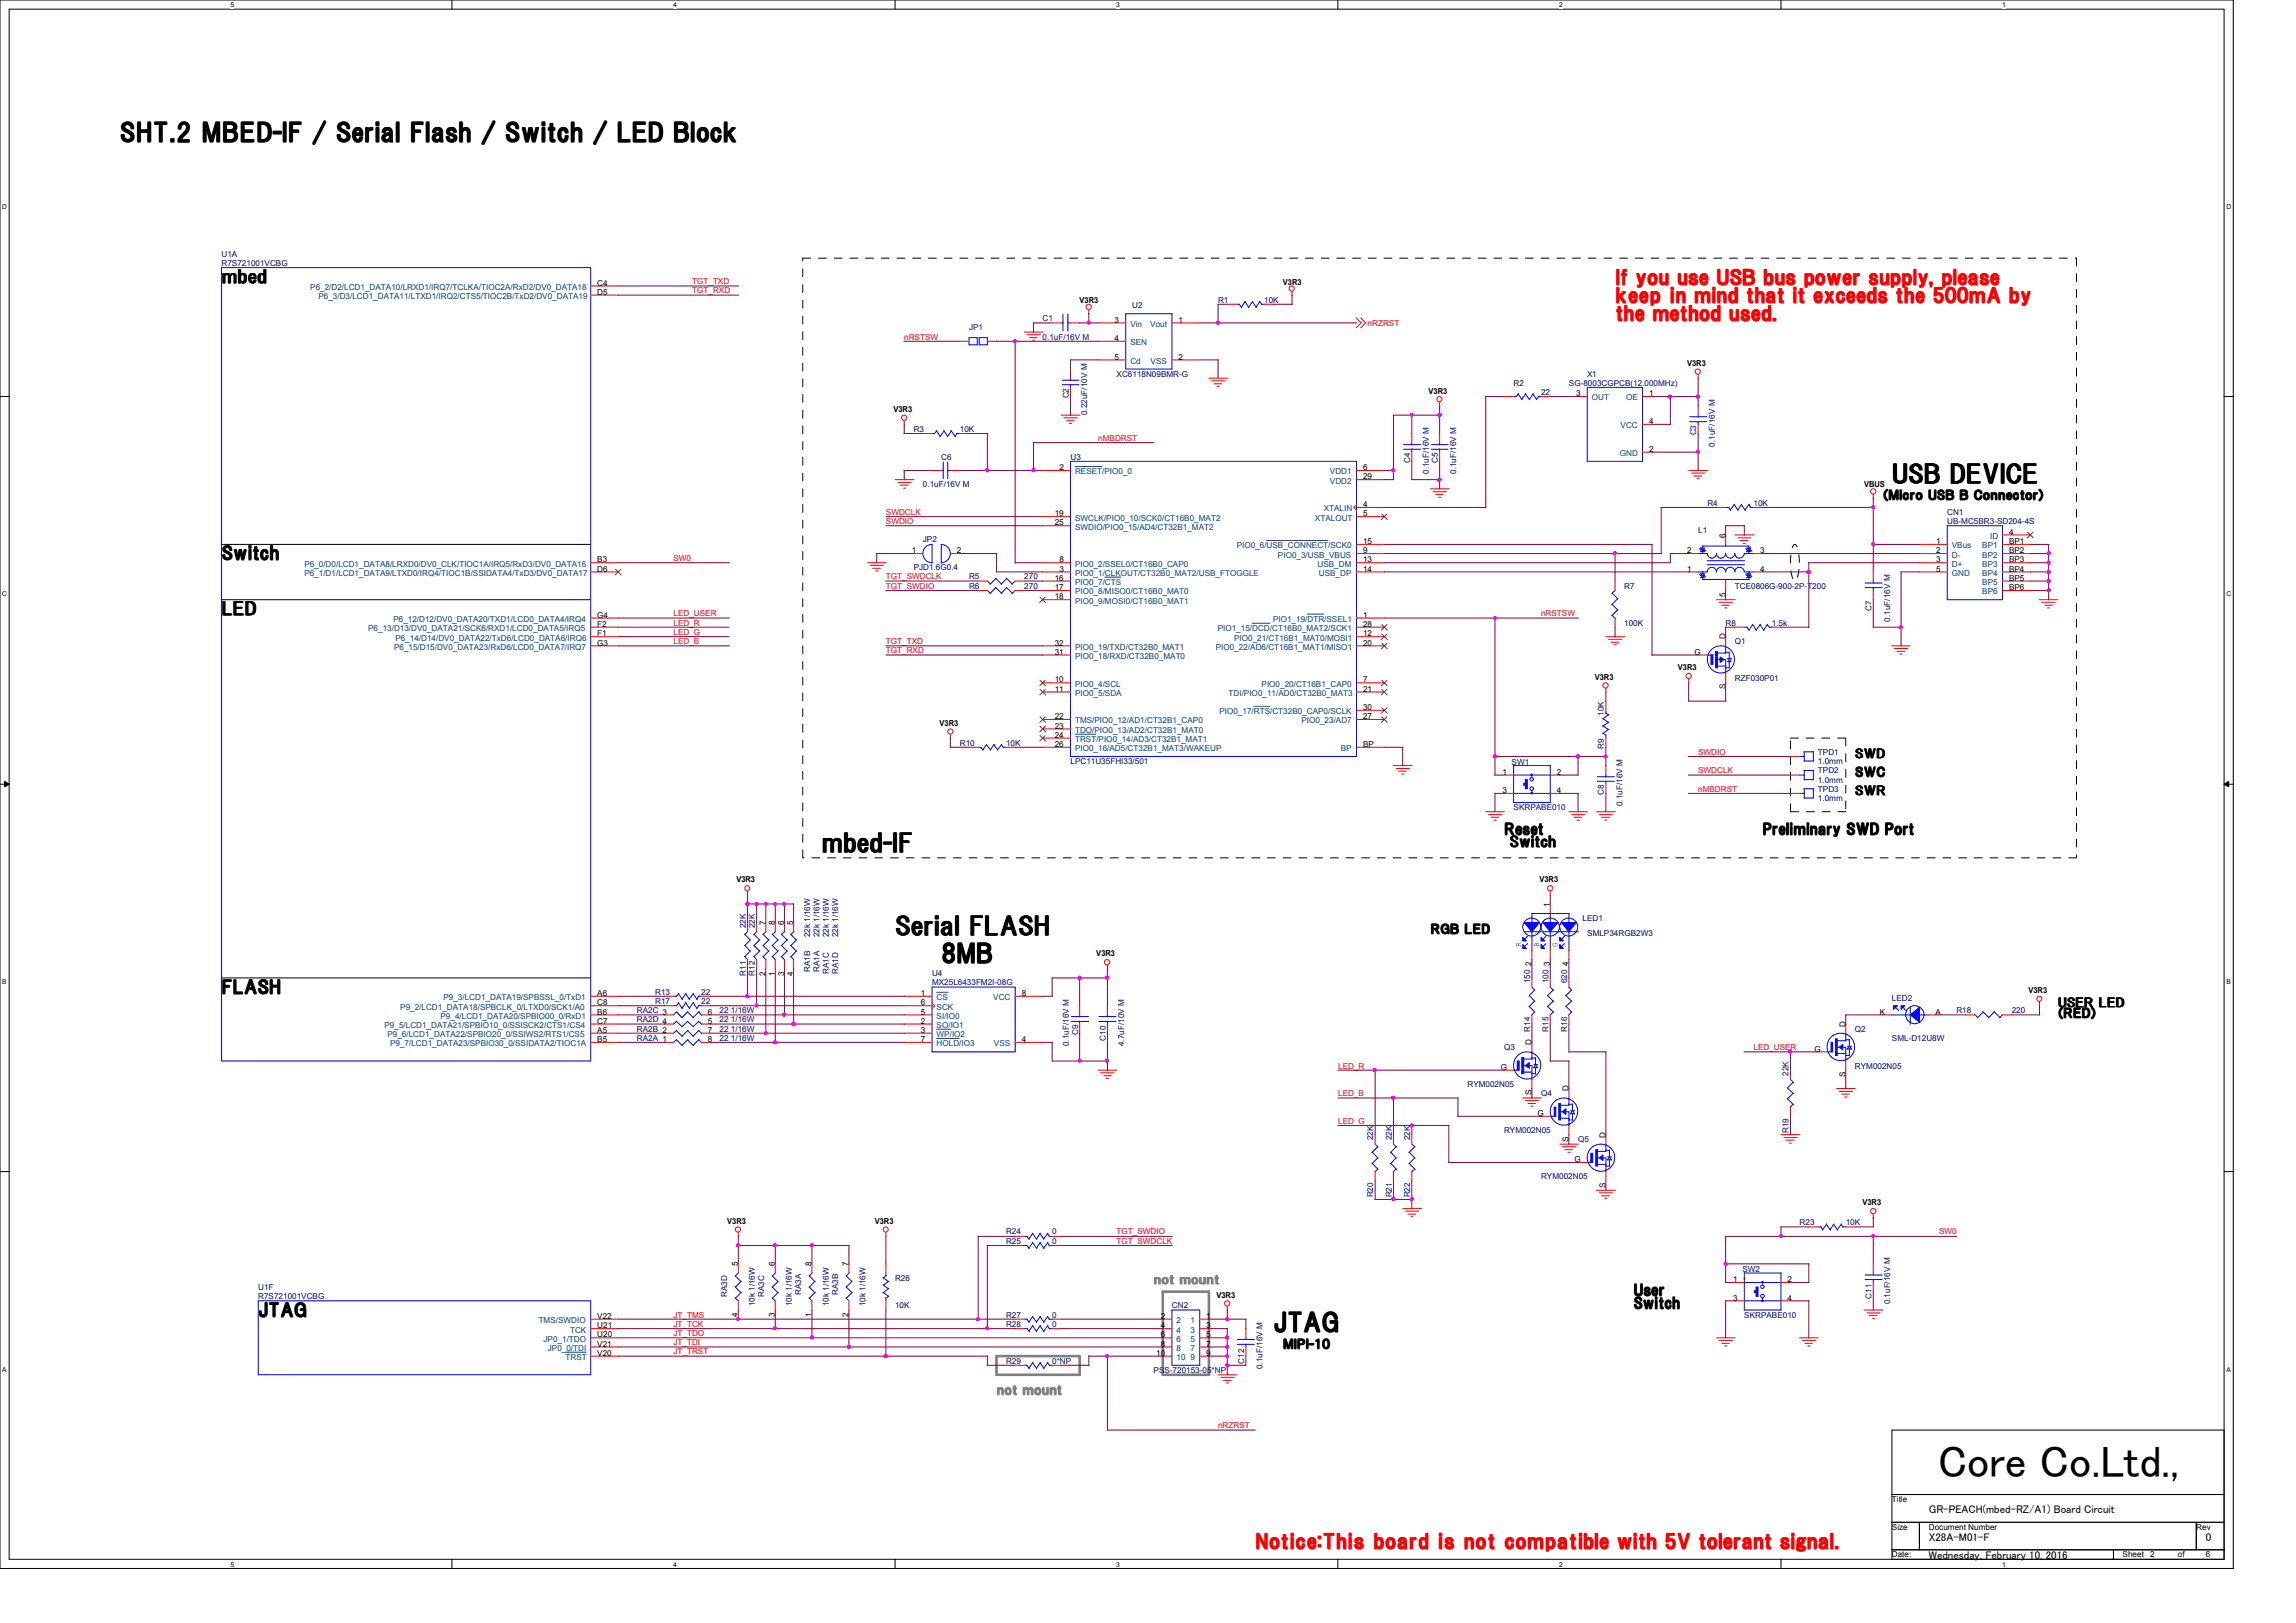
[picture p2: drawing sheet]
<svg xmlns="http://www.w3.org/2000/svg" width="297mm" height="210mm" viewBox="0 0 297 210" stroke-linecap="round" stroke-linejoin="round" font-family="sans-serif">
<defs><g id="words">
<text font-size="5.7" x="250.7" y="191.1">Core Co.Ltd.,</text>
<g font-size="3.2">
<text x="15.5" y="18.2">SHT.2 MBED-IF / Serial Flash / Switch / LED Block</text>
<text x="244.8" y="62.4">USB DEVICE</text>
<text x="106.3" y="110.2">mbed-IF</text>
<text x="115.9" y="120.9">Serial FLASH</text>
<text x="121.8" y="124.5">8MB</text>
<text x="164.8" y="172.3">JTAG</text>
</g>
<g font-size="2.5" fill="#f00">
<text x="208.9" y="39.1">keep in mind that it exceeds the 500mA by</text>
<text x="209" y="41.4">the method used.</text>
<text x="209" y="36.8">If you use USB bus power supply, please</text>
<text x="162.3" y="200.3">Notice:This board is not compatible with 5V tolerant signal.</text>
</g>
<g font-size="2.3">
<text x="28.7" y="36.6">mbed</text>
<text x="28.7" y="72.4">Switch</text>
<text x="28.7" y="79.5">LED</text>
<text x="28.7" y="128.5">FLASH</text>
<text x="33.5" y="170.3">JTAG</text>
</g>
<g font-size="1.9">
<text x="194.6" y="107.9">Reset</text>
<text x="228.1" y="107.9">Preliminary SWD Port</text>
<text x="195.4" y="109.6">Switch</text>
<text x="211.4" y="167.6">User</text>
<text x="211.4" y="169.2">Switch</text>
</g>
<g font-size="1.6">
<text x="243.6" y="64.6">(Micro USB B Connector)</text>
<text x="240" y="98">SWD</text>
<text x="240" y="100.4">SWC</text>
<text x="240" y="102.8">SWR</text>
<text x="185.1" y="120.7">RGB LED</text>
<text x="266.3" y="130.3">USER LED</text>
<text x="266.3" y="131.6">(RED)</text>
<text x="166" y="174.5">MIPI-10</text>
</g>
<g font-size="1.6" fill="#808080">
<text x="149.3" y="166.1">not mount</text>
<text x="129" y="180.4">not mount</text>
</g>
<g font-size="1.4">
<text x="249.5" y="195.8">GR-PEACH(mbed-RZ/A1) Board Circuit</text>
<text x="249.5" y="199.4">X28A-M01-F</text>
<text x="249.5" y="201.8">Wednesday, February 10, 2016</text>
<text x="285.3" y="199.4">0</text>
</g>
<g font-size="1.1" fill="#000080">
<text x="28.7" y="33.2">U1A</text>
<text x="28.7" y="34.4">R7S721001VCBG</text>
<text x="134.9" y="41.6">C1</text>
<text x="146.5" y="39.9">U2</text>
<text x="157.6" y="39.2">R1</text>
<text x="163.5" y="39.2">10K</text>
<text x="125.3" y="42.8">JP1</text>
<text x="134.9" y="43.9">0.1uF/16V M</text>
<text x="138.3" y="51.6" transform="rotate(-90 138.3 51.6)">C2</text>
<text x="140.6" y="53.7" transform="rotate(-90 140.6 53.7)">0.22uF/10V M</text>
<text x="144.4" y="48.7">XC6118N09BMR-G</text>
<text x="195.8" y="49.9">R2</text>
<text x="199.3" y="51.1">22</text>
<text x="202.9" y="49.9">SG-8003CGPCB(12.000MHz)</text>
<text x="205.3" y="48.7">X1</text>
<text x="118.2" y="55.9">R3</text>
<text x="121.8" y="59.5">C6</text>
<text x="124.2" y="55.9">10K</text>
<text x="138.5" y="59.5">U3</text>
<text x="182.4" y="59.9" transform="rotate(-90 182.4 59.9)">C4</text>
<text x="186" y="59.9" transform="rotate(-90 186 59.9)">C5</text>
<text x="219.4" y="56.3" transform="rotate(-90 219.4 56.3)">C3</text>
<text x="221.8" y="57.8" transform="rotate(-90 221.8 57.8)">0.1uF/16V M</text>
<text x="119.4" y="63">0.1uF/16V M</text>
<text x="184.8" y="61.3" transform="rotate(-90 184.8 61.3)">0.1uF/16V M</text>
<text x="188.4" y="61.3" transform="rotate(-90 188.4 61.3)">0.1uF/16V M</text>
<text x="220.9" y="65.4">R4</text>
<text x="226.8" y="65.4">10K</text>
<text x="119.4" y="70.2">JP2</text>
<text x="219.7" y="69">L1</text>
<text x="251.9" y="66.6">CN1</text>
<text x="251.9" y="67.8">UB-MC5BR3-SD204-4S</text>
<text x="118.2" y="73.8">PJD1.6G0.4</text>
<text x="125.3" y="75">R5</text>
<text x="125.3" y="76.2">R6</text>
<text x="132.5" y="75">270</text>
<text x="132.5" y="76.2">270</text>
<text x="210.1" y="76.2">R7</text>
<text x="224.4" y="76.2">TCE0806G-900-2P-T200</text>
<text x="210.1" y="80.9">100K</text>
<text x="223.2" y="80.9">R8</text>
<text x="224.4" y="83.4">Q1</text>
<text x="229.2" y="80.9">1.5k</text>
<text x="242.1" y="79" transform="rotate(-90 242.1 79)">C7</text>
<text x="244.5" y="80.4" transform="rotate(-90 244.5 80.4)">0.1uF/16V M</text>
<text x="224.4" y="88.1">RZF030P01</text>
<text x="207.5" y="92.6" transform="rotate(-90 207.5 92.6)">10K</text>
<text x="124.2" y="96.5">R10</text>
<text x="130.1" y="96.5">10K</text>
<text x="138.5" y="98.8">LPC11U35FHI33/501</text>
<text x="195.5" y="99">SW1</text>
<text x="207.5" y="96.9" transform="rotate(-90 207.5 96.9)">R9</text>
<text x="235.2" y="97.7">TPD1</text>
<text x="235.2" y="98.8">1.0mm</text>
<text x="235.2" y="100">TPD2</text>
<text x="235.2" y="101.3">1.0mm</text>
<text x="195.8" y="104.8">SKRPABE010</text>
<text x="207.5" y="102.9" transform="rotate(-90 207.5 102.9)">C8</text>
<text x="209.9" y="104.3" transform="rotate(-90 209.9 104.3)">0.1uF/16V M</text>
<text x="235.2" y="102.4">TPD3</text>
<text x="235.2" y="103.6">1.0mm</text>
<text x="204.7" y="119.2">LED1</text>
<text x="96.5" y="120.1" transform="rotate(-90 96.5 120.1)">22K</text>
<text x="97.7" y="120.1" transform="rotate(-90 97.7 120.1)">22K</text>
<text x="104.8" y="125.8" transform="rotate(-90 104.8 125.8)">RA1B</text>
<text x="104.8" y="121.3" transform="rotate(-90 104.8 121.3)">22k 1/16W</text>
<text x="106" y="125.8" transform="rotate(-90 106 125.8)">RA1A</text>
<text x="106" y="121.3" transform="rotate(-90 106 121.3)">22k 1/16W</text>
<text x="107.2" y="121.3" transform="rotate(-90 107.2 121.3)">22k 1/16W</text>
<text x="108.4" y="121.3" transform="rotate(-90 108.4 121.3)">22k 1/16W</text>
<text x="205.3" y="121.1">SMLP34RGB2W3</text>
<text x="82.4" y="131.1">RA2C 3</text>
<text x="84.8" y="128.7">R13</text>
<text x="84.8" y="129.9">R17</text>
<text x="90.7" y="128.7">22</text>
<text x="90.7" y="129.9">22</text>
<text x="93.1" y="131.1">22 1/16W</text>
<text x="96.5" y="126.3" transform="rotate(-90 96.5 126.3)">R11</text>
<text x="97.7" y="126.3" transform="rotate(-90 97.7 126.3)">R12</text>
<text x="107.2" y="126.1" transform="rotate(-90 107.2 126.1)">RA1C</text>
<text x="108.4" y="126.1" transform="rotate(-90 108.4 126.1)">RA1D</text>
<text x="120.6" y="126.3">U4</text>
<text x="120.6" y="127.5">MX25L6433FM2I-08G</text>
<text x="198" y="127.3" transform="rotate(-90 198 127.3)">150</text>
<text x="200.3" y="127.3" transform="rotate(-90 200.3 127.3)">100</text>
<text x="202.7" y="127.3" transform="rotate(-90 202.7 127.3)">620</text>
<text x="244.7" y="129.5">LED2</text>
<text x="253.1" y="131.1">R18</text>
<text x="260.2" y="131.1">220</text>
<text x="82.4" y="134.7">RA2A 1</text>
<text x="82.4" y="133.5">RA2B 2</text>
<text x="82.4" y="132.3">RA2D 4</text>
<text x="93.1" y="132.3">22 1/16W</text>
<text x="93.1" y="134.7">22 1/16W</text>
<text x="93.1" y="133.5">22 1/16W</text>
<text x="138.3" y="135.4" transform="rotate(-90 138.3 135.4)">0.1uF/16V M</text>
<text x="139.4" y="133.9" transform="rotate(-90 139.4 133.9)">C9</text>
<text x="143" y="134.7" transform="rotate(-90 143 134.7)">C10</text>
<text x="145.4" y="135.4" transform="rotate(-90 145.4 135.4)">4.7uF/10V M</text>
<text x="194.6" y="135.8">Q3</text>
<text x="198" y="133.5" transform="rotate(-90 198 133.5)">R14</text>
<text x="200.3" y="133.5" transform="rotate(-90 200.3 133.5)">R15</text>
<text x="202.7" y="133.5" transform="rotate(-90 202.7 133.5)">R16</text>
<text x="239.9" y="133.5">Q2</text>
<text x="244.7" y="134.7">SML-D12U8W</text>
<text x="189.8" y="140.6">RYM002N05</text>
<text x="199.3" y="141.8">Q4</text>
<text x="231.4" y="139.2" transform="rotate(-90 231.4 139.2)">22K</text>
<text x="239.9" y="138.3">RYM002N05</text>
<text x="177.6" y="147.5" transform="rotate(-90 177.6 147.5)">22K</text>
<text x="180" y="147.5" transform="rotate(-90 180 147.5)">22K</text>
<text x="182.4" y="147.5" transform="rotate(-90 182.4 147.5)">22K</text>
<text x="194.6" y="146.6">RYM002N05</text>
<text x="204.1" y="147.8">Q5</text>
<text x="231.4" y="146.6" transform="rotate(-90 231.4 146.6)">R19</text>
<text x="177.6" y="154.9" transform="rotate(-90 177.6 154.9)">R20</text>
<text x="180" y="154.9" transform="rotate(-90 180 154.9)">R21</text>
<text x="182.4" y="154.9" transform="rotate(-90 182.4 154.9)">R22</text>
<text x="199.3" y="152.6">RYM002N05</text>
<text x="130.1" y="161">R25</text>
<text x="130.1" y="159.7">R24</text>
<text x="136.1" y="161">0</text>
<text x="136.1" y="159.7">0</text>
<text x="232.8" y="158.5">R23</text>
<text x="238.8" y="158.5">10K</text>
<text x="33.4" y="166.9">U1F</text>
<text x="94.1" y="167.9" transform="rotate(-90 94.1 167.9)">RA3D</text>
<text x="98.8" y="167.9" transform="rotate(-90 98.8 167.9)">RA3C</text>
<text x="103.6" y="167.6" transform="rotate(-90 103.6 167.6)">RA3A</text>
<text x="108.4" y="167.6" transform="rotate(-90 108.4 167.6)">RA3B</text>
<text x="115.8" y="165.7">R26</text>
<text x="225.4" y="164.6">SW2</text>
<text x="33.4" y="168.1">R7S721001VCBG</text>
<text x="97.7" y="169" transform="rotate(-90 97.7 169)">10k 1/16W</text>
<text x="102.4" y="169" transform="rotate(-90 102.4 169)">10k 1/16W</text>
<text x="107.2" y="169" transform="rotate(-90 107.2 169)">10k 1/16W</text>
<text x="112" y="169" transform="rotate(-90 112 169)">10k 1/16W</text>
<text x="115.8" y="169.3">10K</text>
<text x="130.1" y="171.7">R28</text>
<text x="130.1" y="170.5">R27</text>
<text x="136.1" y="171.7">0</text>
<text x="136.1" y="170.5">0</text>
<text x="151.6" y="169.3">CN2</text>
<text x="225.6" y="170.5">SKRPABE010</text>
<text x="242.1" y="168.1" transform="rotate(-90 242.1 168.1)">C11</text>
<text x="244.5" y="168.8" transform="rotate(-90 244.5 168.8)">0.1uF/16V M</text>
<text x="130.1" y="176.4">R29</text>
<text x="136.1" y="176.4">0*NP</text>
<text x="149.2" y="177.6">PSS-720153-05*NP</text>
<text x="161" y="176.4" transform="rotate(-90 161 176.4)">C12</text>
<text x="163.3" y="177.2" transform="rotate(-90 163.3 177.2)">0.1uF/16V M</text>
</g>
<g font-size="1.1" fill="#004080">
<text x="40.1" y="37.5">P6_2/D2/LCD1_DATA10/LRXD1/IRQ7/TCLKA/TIOC2A/RxD2/DV0_DATA18</text>
<text x="41.2" y="38.7">P6_3/D3/LCD1_DATA11/LTXD1/IRQ2/CTS5/TIOC2B/TxD2/DV0_DATA19</text>
<text x="146.2" y="47.1">Cd</text>
<text x="146.2" y="42.3">Vin</text>
<text x="146.2" y="44.7">SEN</text>
<text x="148.8" y="42.3">Vout</text>
<text x="148.8" y="47.1">VSS</text>
<text x="205.9" y="51.8">OUT</text>
<text x="210.4" y="51.8">OE</text>
<text x="209.5" y="59">GND</text>
<text x="209.6" y="55.4">VCC</text>
<text x="139.1" y="61.4">RESET/PIO0_0</text>
<text x="172" y="61.4">VDD1</text>
<text x="172" y="62.6">VDD2</text>
<text x="139.1" y="67.4">SWCLK/PIO0_10/SCK0/CT16B0_MAT2</text>
<text x="139.1" y="68.5">SWDIO/PIO0_15/AD4/CT32B1_MAT2</text>
<text x="160" y="71">PIO0_6/USB_CONNECT/SCK0</text>
<text x="170.1" y="67.4">XTALOUT</text>
<text x="171.2" y="66.2">XTALIN</text>
<text x="252.5" y="71">VBus</text>
<text x="256.4" y="71">BP1</text>
<text x="257.4" y="69.7">ID</text>
<text x="39.4" y="73.3">P6_0/D0/LCD1_DATA8/LRXD0/DV0_CLK/TIOC1A/IRQ5/RxD3/DV0_DATA16</text>
<text x="39.4" y="74.5">P6_1/D1/LCD1_DATA9/LTXD0/IRQ4/TIOC1B/SSIDATA4/TxD3/DV0_DATA17</text>
<text x="139.1" y="74.5">PIO0_1/CLKOUT/CT32B0_MAT2/USB_FTOGGLE</text>
<text x="139.1" y="73.3">PIO0_2/SSEL0/CT16B0_CAP0</text>
<text x="139.1" y="75.7">PIO0_7/CTS</text>
<text x="139.1" y="76.9">PIO0_8/MISO0/CT16B0_MAT0</text>
<text x="165.3" y="72.1">PIO0_3/USB_VBUS</text>
<text x="170.4" y="73.3">USB_DM</text>
<text x="170.6" y="74.5">USB_DP</text>
<text x="252.5" y="72.1">D-</text>
<text x="252.5" y="73.3">D+</text>
<text x="252.5" y="74.5">GND</text>
<text x="256.4" y="72.1">BP2</text>
<text x="256.4" y="73.3">BP3</text>
<text x="256.4" y="74.5">BP4</text>
<text x="256.4" y="75.7">BP5</text>
<text x="256.4" y="76.9">BP6</text>
<text x="47.6" y="81.7">P6_13/D13/DV0_DATA21/SCK6/RXD1/LCD0_DATA5/IRQ5</text>
<text x="50.9" y="80.5">P6_12/D12/DV0_DATA20/TXD1/LCD0_DATA4/IRQ4</text>
<text x="51.1" y="82.9">P6_14/D14/DV0_DATA22/TxD6/LCD0_DATA6/IRQ6</text>
<text x="139.1" y="78.1">PIO0_9/MOSI0/CT16B0_MAT1</text>
<text x="157.5" y="81.7">PIO1_15/DCD/CT16B0_MAT2/SCK1</text>
<text x="159.6" y="82.9">PIO0_21/CT16B1_MAT0/MOSI1</text>
<text x="164.7" y="80.5">PIO1_19/DTR/SSEL1</text>
<text x="51" y="84.1">P6_15/D15/DV0_DATA23/RxD6/LCD0_DATA7/IRQ7</text>
<text x="139.1" y="88.9">PIO0_4/SCL</text>
<text x="139.1" y="85.3">PIO0_18/RXD/CT32B0_MAT0</text>
<text x="139.1" y="84.1">PIO0_19/TXD/CT32B0_MAT1</text>
<text x="157.3" y="84.1">PIO0_22/AD6/CT16B1_MAT1/MISO1</text>
<text x="163.2" y="88.9">PIO0_20/CT16B1_CAP0</text>
<text x="139.1" y="90">PIO0_5/SDA</text>
<text x="139.1" y="93.6">TMS/PIO0_12/AD1/CT32B1_CAP0</text>
<text x="139.1" y="94.8">TDO/PIO0_13/AD2/CT32B1_MAT0</text>
<text x="157.7" y="92.4">PIO0_17/RTS/CT32B0_CAP0/SCLK</text>
<text x="158.9" y="90">TDI/PIO0_11/AD0/CT32B0_MAT3</text>
<text x="168.4" y="93.6">PIO0_23/AD7</text>
<text x="139.1" y="96">TRST/PIO0_14/AD3/CT32B1_MAT1</text>
<text x="139.1" y="97.2">PIO0_16/AD5/CT32B1_MAT3/WAKEUP</text>
<text x="173.4" y="97.2">BP</text>
<text x="51.8" y="130.6">P9_2/LCD1_DATA18/SPBCLK_0/LTXD0/SCK1/A0</text>
<text x="57" y="131.8">P9_4/LCD1_DATA20/SPBIO00_0/RxD1</text>
<text x="57.4" y="129.4">P9_3/LCD1_DATA19/SPBSSL_0/TxD1</text>
<text x="121.2" y="131.8">SI/IO0</text>
<text x="121.2" y="130.6">SCK</text>
<text x="121.2" y="129.4">CS</text>
<text x="128.5" y="129.4">VCC</text>
<text x="49.7" y="133">P9_5/LCD1_DATA21/SPBIO10_0/SSISCK2/CTS1/CS4</text>
<text x="50.1" y="134.2">P9_6/LCD1_DATA22/SPBIO20_0/SSIWS2/RTS1/CS5</text>
<text x="50.5" y="135.4">P9_7/LCD1_DATA23/SPBIO30_0/SSIDATA2/TIOC1A</text>
<text x="121.2" y="134.2">WP/IO2</text>
<text x="121.2" y="133">SO/IO1</text>
<text x="121.2" y="135.4">HOLD/IO3</text>
<text x="128.6" y="135.4">VSS</text>
<text x="69.7" y="171.2">TMS/SWDIO</text>
<text x="70.3" y="173.6">JP0_1/TDO</text>
<text x="73.7" y="172.4">TCK</text>
<text x="152.2" y="171.2">2</text>
<text x="152.2" y="172.4">4</text>
<text x="152.2" y="173.6">6</text>
<text x="154" y="171.2">1</text>
<text x="154" y="172.4">3</text>
<text x="154" y="173.6">5</text>
<text x="70.9" y="174.8">JP0_0/TDI</text>
<text x="73.2" y="176">TRST</text>
<text x="152.2" y="174.8">8</text>
<text x="152.2" y="176">10</text>
<text x="154" y="174.8">7</text>
<text x="154" y="176">9</text>
</g>
<g font-size="1.1">
<text x="77.3" y="37">C4</text>
<text x="77.3" y="38.1">D5</text>
<text x="139.7" y="39.2">V3R3</text>
<text x="144.2" y="41.7">3</text>
<text x="152.4" y="41.7">1</text>
<text x="165.9" y="36.8">V3R3</text>
<text x="144.2" y="46.5">5</text>
<text x="144.2" y="44.1">4</text>
<text x="152.4" y="46.5">2</text>
<text x="218.2" y="47.3">V3R3</text>
<text x="115.6" y="53.3">V3R3</text>
<text x="184.8" y="50.9">V3R3</text>
<text x="203.9" y="51.3">3</text>
<text x="213.3" y="51.3">1</text>
<text x="213.3" y="54.9">4</text>
<text x="213.3" y="58.5">2</text>
<text x="137" y="60.8">2</text>
<text x="176.3" y="65.6">4</text>
<text x="176.3" y="60.8">6</text>
<text x="176.3" y="62">29</text>
<text x="241.1" y="63.1">VBUS</text>
<text x="117.9" y="71.6">1</text>
<text x="123.8" y="71.6">2</text>
<text x="136.4" y="66.8">19</text>
<text x="136.4" y="68">25</text>
<text x="176.3" y="66.8">5</text>
<text x="176.3" y="71.6">9</text>
<text x="176.3" y="70.4">15</text>
<text x="218.2" y="71.6">2</text>
<text x="223.2" y="69.6" transform="rotate(-90 223.2 69.6)">6</text>
<text x="227.7" y="71.6">3</text>
<text x="250.4" y="70.4">1</text>
<text x="250.4" y="71.6">2</text>
<text x="259.9" y="69.2">4</text>
<text x="259.9" y="70.4">BP1</text>
<text x="259.9" y="71.6">BP2</text>
<text x="77.3" y="72.8">B3</text>
<text x="77.3" y="74">D6</text>
<text x="136.4" y="75.1">16</text>
<text x="136.4" y="76.4">17</text>
<text x="136.4" y="77.6">18</text>
<text x="137" y="74">3</text>
<text x="137" y="72.8">8</text>
<text x="176.3" y="72.8">13</text>
<text x="176.3" y="74">14</text>
<text x="218.2" y="74">1</text>
<text x="223.2" y="77.3" transform="rotate(-90 223.2 77.3)">5</text>
<text x="227.7" y="74">4</text>
<text x="250.4" y="72.8">3</text>
<text x="250.4" y="74">5</text>
<text x="259.9" y="72.8">BP3</text>
<text x="259.9" y="74">BP4</text>
<text x="259.9" y="75.1">BP5</text>
<text x="259.9" y="76.4">BP6</text>
<text x="77.3" y="79.9">G4</text>
<text x="77.3" y="81.1">F2</text>
<text x="77.3" y="82.3">F1</text>
<text x="77.3" y="83.5">G3</text>
<text x="136.4" y="83.5">32</text>
<text x="176.3" y="79.9">1</text>
<text x="176.3" y="82.3">12</text>
<text x="176.3" y="83.5">20</text>
<text x="176.3" y="81.1">28</text>
<text x="223.2" y="82.7" transform="rotate(-90 223.2 82.7)">D</text>
<text x="136.4" y="88.3">10</text>
<text x="136.4" y="89.5">11</text>
<text x="136.4" y="84.7">31</text>
<text x="176.3" y="88.3">7</text>
<text x="176.3" y="89.5">21</text>
<text x="206.3" y="87.9">V3R3</text>
<text x="217" y="86.7">V3R3</text>
<text x="219.2" y="84.7">G</text>
<text x="223.2" y="89.2" transform="rotate(-90 223.2 89.2)">S</text>
<text x="121.5" y="93.9">V3R3</text>
<text x="136.4" y="93">22</text>
<text x="136.4" y="94.3">23</text>
<text x="136.4" y="95.5">24</text>
<text x="176.3" y="93">27</text>
<text x="176.3" y="91.9">30</text>
<text x="136.4" y="96.6">26</text>
<text x="176.3" y="96.6">BP</text>
<text x="194.4" y="100.2">1</text>
<text x="201.4" y="100.2">2</text>
<text x="194.4" y="102.6">3</text>
<text x="201.4" y="102.6">4</text>
<text x="95.2" y="114.2">V3R3</text>
<text x="99" y="119.7" transform="rotate(-90 99 119.7)">7</text>
<text x="100.2" y="119.7" transform="rotate(-90 100.2 119.7)">8</text>
<text x="101.4" y="119.7" transform="rotate(-90 101.4 119.7)">6</text>
<text x="102.6" y="119.7" transform="rotate(-90 102.6 119.7)">5</text>
<text x="199.1" y="114.2">V3R3</text>
<text x="200.5" y="117.3" transform="rotate(-90 200.5 117.3)">1</text>
<text x="141.8" y="123.7">V3R3</text>
<text x="198.1" y="125" transform="rotate(-90 198.1 125)">2</text>
<text x="200.5" y="125" transform="rotate(-90 200.5 125)">3</text>
<text x="202.9" y="125" transform="rotate(-90 202.9 125)">4</text>
<text x="77.3" y="128.9">A6</text>
<text x="77.3" y="130.1">C8</text>
<text x="77.3" y="131.3">B6</text>
<text x="91.6" y="131.3">6</text>
<text x="99" y="126.2" transform="rotate(-90 99 126.2)">2</text>
<text x="100.2" y="126.2" transform="rotate(-90 100.2 126.2)">1</text>
<text x="101.4" y="126.2" transform="rotate(-90 101.4 126.2)">3</text>
<text x="102.6" y="126.2" transform="rotate(-90 102.6 126.2)">4</text>
<text x="119.1" y="128.9">1</text>
<text x="119.1" y="131.3">5</text>
<text x="119.1" y="130.1">6</text>
<text x="132.2" y="128.9">8</text>
<text x="243.2" y="131.3">K</text>
<text x="250.4" y="131.3">A</text>
<text x="262.4" y="128.5">V3R3</text>
<text x="77.3" y="132.5">C7</text>
<text x="77.3" y="133.6">A5</text>
<text x="77.3" y="134.8">B5</text>
<text x="91.6" y="134.8">8</text>
<text x="91.6" y="133.6">7</text>
<text x="91.6" y="132.5">5</text>
<text x="119.1" y="133.6">3</text>
<text x="119.1" y="132.5">2</text>
<text x="119.1" y="134.8">7</text>
<text x="132.2" y="134.8">4</text>
<text x="198.1" y="135.3" transform="rotate(-90 198.1 135.3)">D</text>
<text x="234.7" y="136.1">G</text>
<text x="238.7" y="132.8" transform="rotate(-90 238.7 132.8)">D</text>
<text x="194.1" y="138.4">G</text>
<text x="198.1" y="141.7" transform="rotate(-90 198.1 141.7)">S</text>
<text x="202.9" y="141.2" transform="rotate(-90 202.9 141.2)">D</text>
<text x="238.7" y="139.4" transform="rotate(-90 238.7 139.4)">S</text>
<text x="198.9" y="144.4">G</text>
<text x="202.9" y="147.7" transform="rotate(-90 202.9 147.7)">S</text>
<text x="207.7" y="147.2" transform="rotate(-90 207.7 147.2)">D</text>
<text x="203.7" y="150.4">G</text>
<text x="207.7" y="153.7" transform="rotate(-90 207.7 153.7)">S</text>
<text x="240.9" y="156">V3R3</text>
<text x="94.1" y="158.4">V3R3</text>
<text x="113.2" y="158.4">V3R3</text>
<text x="95.5" y="163.9" transform="rotate(-90 95.5 163.9)">5</text>
<text x="100.2" y="163.9" transform="rotate(-90 100.2 163.9)">6</text>
<text x="105" y="163.9" transform="rotate(-90 105 163.9)">8</text>
<text x="109.8" y="163.9" transform="rotate(-90 109.8 163.9)">7</text>
<text x="157.4" y="167.9">V3R3</text>
<text x="224.2" y="165.9">1</text>
<text x="231.2" y="165.9">2</text>
<text x="77.3" y="173.1">U20</text>
<text x="77.3" y="170.6">V22</text>
<text x="77.3" y="171.9">U21</text>
<text x="95.5" y="170.4" transform="rotate(-90 95.5 170.4)">4</text>
<text x="100.2" y="170.4" transform="rotate(-90 100.2 170.4)">3</text>
<text x="105" y="170.4" transform="rotate(-90 105 170.4)">1</text>
<text x="109.8" y="170.4" transform="rotate(-90 109.8 170.4)">2</text>
<text x="150.2" y="170.6">2</text>
<text x="150.2" y="171.9">4</text>
<text x="150.2" y="173.1">6</text>
<text x="156" y="170.6">1</text>
<text x="156" y="171.9">3</text>
<text x="156" y="173.1">5</text>
<text x="224.2" y="168.3">3</text>
<text x="231.2" y="168.3">4</text>
<text x="77.3" y="175.4">V20</text>
<text x="77.3" y="174.2">V21</text>
<text x="149.6" y="175.4">10</text>
<text x="150.2" y="174.2">8</text>
<text x="156" y="174.2">7</text>
<text x="156" y="175.4">9</text>
<text x="244.7" y="194.4">Title</text>
<text x="244.7" y="198">Size</text>
<text x="249.5" y="198">Document Number</text>
<text x="284.1" y="198">Rev</text>
<text x="244.7" y="201.5">Date:</text>
<text x="274.6" y="201.5">Sheet</text>
<text x="278.1" y="201.5">2</text>
<text x="281.7" y="201.5">of</text>
<text x="285.3" y="201.5">6</text>
</g>
<g font-size="1.1" fill="#f00">
<text x="89.5" y="36.8">TGT_TXD</text>
<text x="89.5" y="38">TGT_RXD</text>
<text x="117" y="43.9">nRSTSW</text>
<text x="176.9" y="42.2">nRZRST</text>
<text x="142.1" y="57.1">nMBDRST</text>
<text x="114.6" y="66.6">SWDCLK</text>
<text x="114.6" y="67.8">SWDIO</text>
<text x="87.1" y="72.6">SW0</text>
<text x="114.6" y="75">TGT_SWDCLK</text>
<text x="114.6" y="76.2">TGT_SWDIO</text>
<text x="87.1" y="83.4">LED_B</text>
<text x="87.1" y="79.8">LED_USER</text>
<text x="87.1" y="80.9">LED_R</text>
<text x="87.1" y="82.1">LED_G</text>
<text x="114.6" y="83.4">TGT_TXD</text>
<text x="199.3" y="79.8">nRSTSW</text>
<text x="114.6" y="84.5">TGT_RXD</text>
<text x="219.7" y="97.7">SWDIO</text>
<text x="219.7" y="100">SWDCLK</text>
<text x="219.7" y="102.4">nMBDRST</text>
<text x="226.8" y="135.8">LED_USER</text>
<text x="173.1" y="138.3">LED_R</text>
<text x="173.1" y="141.8">LED_B</text>
<text x="173.1" y="145.4">LED_G</text>
<text x="144.4" y="159.7">TGT_SWDIO</text>
<text x="144.4" y="161">TGT_SWDCLK</text>
<text x="250.8" y="159.7">SW0</text>
<text x="87.1" y="172.9">JT_TDO</text>
<text x="87.1" y="170.5">JT_TMS</text>
<text x="87.1" y="171.7">JT_TCK</text>
<text x="87.1" y="175.3">JT_TRST</text>
<text x="87.1" y="174.1">JT_TDI</text>
<text x="157.6" y="184.8">nRZRST</text>
</g>
<g font-size="1.1" fill="#00f">
<text x="196.7" y="122.6" transform="rotate(-90 196.7 122.6)">R</text>
<text x="199.1" y="122.6" transform="rotate(-90 199.1 122.6)">B</text>
<text x="201.5" y="122.6" transform="rotate(-90 201.5 122.6)">G</text>
</g>
<g font-size=".9">
<text x="29.8" y=".9">5</text>
<text x="87.1" y=".9">4</text>
<text x="144.4" y=".9">3</text>
<text x="201.7" y=".9">2</text>
<text x="259" y=".9">1</text>
<text x=".3" y="27.1">D</text>
<text x="288" y="27.1">D</text>
<text x=".3" y="77.2">C</text>
<text x="288" y="77.2">C</text>
<text x=".3" y="127.3">B</text>
<text x="288" y="127.3">B</text>
<text x=".3" y="177.5">A</text>
<text x="288" y="177.5">A</text>
<text x="29.8" y="202.7">5</text>
<text x="87.1" y="202.7">4</text>
<text x="144.4" y="202.7">3</text>
<text x="201.7" y="202.7">2</text>
<text x="259" y="202.7">1</text>
</g>
</g></defs>
<path d="M0 0h288.9v202.9h-288.9zM1.2 1.2h286.5v200.6h-286.5z" fill="none" stroke="#000" stroke-width=".13"/>
<g fill="#fff">
<path d="M29.8 .1h.5v1h-.5z"/>
<path d="M29.8 201.9h.5v1h-.5z"/>
</g>
<path d="M58.5 0v1.2M58.5 201.8v1.1" fill="none" stroke="#000" stroke-width=".13"/>
<g fill="#fff">
<path d="M87.1 .1h.4v1h-.4z"/>
<path d="M87.1 201.9h.4v1h-.4z"/>
</g>
<path d="M115.8 0v1.2M115.8 201.8v1.1" fill="none" stroke="#000" stroke-width=".13"/>
<g fill="#fff">
<path d="M144.4 .1h.5v1h-.5z"/>
<path d="M144.4 201.9h.5v1h-.5z"/>
</g>
<path d="M173.1 0v1.2M173.1 201.8v1.1" fill="none" stroke="#000" stroke-width=".13"/>
<g fill="#fff">
<path d="M201.7 .1h.4v1h-.4z"/>
<path d="M201.7 201.9h.4v1h-.4z"/>
</g>
<path d="M230.4 0v1.2M230.4 201.8v1.1" fill="none" stroke="#000" stroke-width=".13"/>
<g fill="#fff">
<path d="M259 .1h.5v1h-.5z"/>
<path d="M259 201.9h.5v1h-.5z"/>
<path d="M.3 26.2h.6v1h-.6z"/>
<path d="M288 26.2h.6v1h-.6z"/>
<path d="M.3 76.4h.6v.9h-.6z"/>
<path d="M288 76.4h.6v.9h-.6z"/>
</g>
<path d="M0 51.3h1.2M287.7 51.3h1.2" fill="none" stroke="#000" stroke-width=".13"/>
<g fill="#fff">
<path d="M.3 126.5h.5v1h-.5z"/>
<path d="M288 126.5h.5v1h-.5z"/>
</g>
<path d="M0 101.5h1.2M.6 101.1l.6 .4-.6 .3zM287.7 101.5l.6-.4v.7zM287.7 101.5h1.2" fill="none" stroke="#000" stroke-width=".13"/>
<path d="M.6 101.1l.6 .4-.6 .3zM287.7 101.5l.6-.4v.7z" fill="#000"/>
<g fill="#fff">
<path d="M.3 176.7h.5v.9h-.5z"/>
<path d="M288 176.7h.5v.9h-.5z"/>
</g>
<path d="M28.6 70.4h47.8M28.6 77.6h47.8M28.6 126.5h47.8M0 151.6h1.2M287.7 151.6h1.2M244.7 185h43v16.8h-43zM244.7 193.4h43M244.7 197h43M248.3 197v3.5M284.1 197v3.5M244.7 200.5h43M273.4 200.5v1.3" fill="none" stroke="#000" stroke-width=".13"/>
<path d="M103.8 33.4h164.8M268.6 33.4v77.6M232 70.6l.2-.2a1.76 1.76 0 0 1 .5 1.6 6.3 6.3 0 0 1-.4 3l-.1 .1a1.98 1.98 0 0 1-.6-1.6 6.4 6.4 0 0 1 .4-2.9zM231.6 95.5h7.2M238.8 95.5v9.5M103.8 111v-77.6M231.6 105v-9.5M238.8 105h-7.2M268.6 111h-164.8" fill="none" stroke="#000" stroke-width=".13" stroke-dasharray="1 1 1 1 1 1 1 1"/>
<path d="M128.9 175.5h10.8v2.4h-10.8zM150.4 167.1h6v10.8h-6z" fill="none" stroke="#808080" stroke-width=".34"/>
<g fill="none" stroke="#f00" stroke-width=".13">
<path d="M167.1 37.7v.5M117 54.4v.5M132.5 43h2.4M132.8 43.3h1.8M133.2 43.7h1M133.6 44h.3M137.3 53.7h2.4M137.6 54.1h1.8M138 54.4h.9M138.3 54.8h.3M140.8 40.1v.5M156.4 48.9h2.4"/>
<path d="M156.7 49.3h1.8M157.1 49.7h.9M157.4 50h.3M175.4 41.1l.7 .7-.7 .6M176 41.1l.7 .7-.7 .6M182.6 56.1v1.2M182.6 58.5v1.2M186.2 52v.6M186.2 56.1v1.2M186.2 58.5v1.2M204.1 51.3h1.2M212.5 51.3h1.2"/>
<path d="M212.5 54.9h1.2M212.5 58.5h1.2M219.7 48.5v.5M219.7 52.5v1.2M219.7 54.9v1.2M112.2 72.8h2.4M112.6 73.2h1.7M112.9 73.5h1M113.3 73.9h.3M115.8 62.1h2.4M116.2 62.4h1.7M116.5 62.8h1"/>
<path d="M116.9 63.2h.2M185 63.2h2.5M185.4 63.6h1.7M185.7 64h1M186.1 64.3h.3M218.4 60.9h2.5M218.8 61.2h1.7M219.1 61.6h1M219.5 61.9h.3M222 77.6h2.5M222.4 77.9h1.7M222.7 78.3h1"/>
<path d="M223.1 78.7h.3M224.4 69.2h2.5M224.8 69.6h1.7M225.1 69.9h1M225.5 70.3h.3M242.3 64v.5M242.3 74v1.2M242.3 76.4v1.2M263.8 77.6h2.4M264.1 77.9h1.8M264.5 78.3h1M264.8 78.7h.3"/>
<path d="M122.9 95v.5M180.3 99.1h2.4M180.6 99.4h1.7M180.9 99.8h1M207.7 82.4h2.4M207.7 89.1v.5M208.1 82.7h1.7M208.4 83.1h1M208.8 83.4h.3M218.4 87.8v.6M244.7 83.6h2.4M245 83.9h1.8"/>
<path d="M245.4 84.3h1M245.7 84.6h.3M96.7 115.3v.5M96.7 119.4v1.2M97.9 119.4v1.2M181.3 100.2h.3M192.2 105h2.4M192.5 105.4h1.8M192.9 105.7h.9M193.3 106.1h.2M200.5 115.3v.5M202.9 105h2.5"/>
<path d="M203.3 105.4h1.7M203.6 105.7h1M204 106.1h.3M206.5 105h2.5M206.9 105.4h1.7M207.2 105.7h1M207.6 106.1h.3M85.9 128.9h1.2M85.9 130.1h1.2M90.7 128.9h1.2M90.7 130.1h1.2M96.7 124.2v1.1"/>
<path d="M97.9 124.2v1.1M139.7 130.1v1.2M139.7 132.5v1.2M142 138.5h2.4M142.4 138.8h1.7M142.8 139.2h1M143.1 139.5h.3M143.3 124.9v.5M143.3 130.1v1.2M143.3 132.5v1.2M263.8 129.6v.6M95.5 159.5v.5"/>
<path d="M114.6 159.5v.5M181.4 156.4h2.5M181.8 156.7h1.7M182.1 157.1h1M182.5 157.4h.3M197 142.1h2.4M197.3 142.4h1.8M197.7 142.8h.9M198 143.1h.3M201.8 148h2.4M202.1 148.4h1.7M202.4 148.8h1"/>
<path d="M202.8 149.1h.3M206.5 154h2.5M206.9 154.3h1.7M207.2 154.7h1M207.6 155.1h.3M230.4 146.8h2.4M230.8 147.2h1.7M231.1 147.5h1M231.5 147.9h.2M237.6 140.8h2.4M237.9 141.2h1.7M238.3 141.6h.9"/>
<path d="M238.6 141.9h.3M242.3 157.1v.5M157.6 177.9h2.4M157.9 178.2h1.7M158.2 178.6h1.1M158.7 178.9h.2M158.7 169v.5M222 173.1h2.5M222.4 173.4h1.7M222.7 173.8h1M223.1 174.2h.3M232.8 173.1h2.4"/>
<path d="M233.1 173.4h1.8M233.5 173.8h.9M233.8 174.2h.3M241.1 169.5h2.5M241.5 169.9h1.7M241.8 170.2h1M242.2 170.6h.3"/>
<circle cx="140.8" cy="39.7" r=".34"/>
<circle cx="167.1" cy="37.3" r=".34"/>
<circle cx="117" cy="54.1" r=".34"/>
<circle cx="186.2" cy="51.6" r=".33"/>
<circle cx="219.6" cy="48.1" r=".34"/>
<circle cx="242.3" cy="63.6" r=".34"/>
<circle cx="122.9" cy="94.7" r=".34"/>
<circle cx="207.7" cy="88.7" r=".34"/>
<circle cx="218.4" cy="87.5" r=".34"/>
<circle cx="96.7" cy="114.9" r=".33"/>
<circle cx="200.5" cy="114.9" r=".34"/>
<circle cx="143.2" cy="124.5" r=".34"/>
<circle cx="263.8" cy="129.2" r=".33"/>
<circle cx="95.5" cy="159.1" r=".34"/>
<circle cx="114.6" cy="159.1" r=".33"/>
<circle cx="242.3" cy="156.7" r=".34"/>
<circle cx="158.7" cy="168.7" r=".34"/>
</g>
<g fill="none" stroke="#00f" stroke-width=".13">
<path d="M181.6 58.1h2.2M181.6 57.5h2.2M182.6 57.3v.3M182.6 58.1v.4M185.2 58.1h2.1M185.2 57.5h2.1M186.2 57.3v.3M186.2 58.1v.4M205.3 50.1h7.2v9.6h-7.2zM218.6 54.6h2.2M218.6 53.9h2.2M219.7 53.7v.3"/>
<path d="M219.7 54.5v.4M241.3 76h2.2M241.3 75.4h2.2M242.3 75.2v.3M242.3 76v.4M220.9 84.8h.7M222 84.5h1.2M222.2 86.2h1.1M223.2 83.6h.1M223.2 83.6v.9M223.2 85.3v1.9M87.1 128.9h.4"/>
<path d="M87.1 130.1h.4M87.8 128.6l.5 .7M87.8 129.8l.5 .7M87.8 128.5l-.3 .4M87.8 129.7l-.3 .4M88.7 128.6l.5 .7M88.7 129.8l.5 .7M88.7 128.5l-.5 .8M88.7 129.7l-.5 .8M89.7 128.6l.5 .7M89.7 129.8l.5 .7M89.7 128.5l-.5 .8"/>
<path d="M89.7 129.7l-.5 .8M90.4 128.9h.4M90.4 130.1h.4M90.4 128.9l-.3 .4M90.4 130.1l-.3 .4M96.3 123.7l.4 .5M96.3 122.3l.7 .8M96.3 120.9l.7 .7M96.7 120.5l-.3 .4M97.1 123l-.7 .8M97.1 121.6l-.7 .7M97.5 123.7l.4 .5"/>
<path d="M97.5 122.3l.8 .8M97.5 120.9l.8 .7M97.9 120.5l-.4 .4M98.3 123l-.8 .8M98.3 121.6l-.8 .7M138.6 132.2h2.2M138.6 131.5h2.2M139.7 131.3v.3M139.7 132.1v.4M142.2 132.2h2.2M142.2 131.5h2.2M143.3 131.3v.3"/>
<path d="M143.3 132.1v.4"/>
<circle cx="222.6" cy="85.3" r="1.76"/>
</g>
<path d="M221.3 84.8h.3v1.1h-.3z" fill-rule="evenodd" fill="#00f"/>
<path d="M221.3 84.8h.3v1.1h-.3z" fill="none" stroke="#00f" stroke-width=".13"/>
<path d="M221.9 85h.3v.7h-.3z" fill-rule="evenodd" fill="#00f"/>
<path d="M221.9 85h.3v.7h-.3z" fill="none" stroke="#00f" stroke-width=".13"/>
<path d="M221.9 85.8h.3v.6h-.3z" fill-rule="evenodd" fill="#00f"/>
<path d="M221.9 85.8h.3v.6h-.3z" fill="none" stroke="#00f" stroke-width=".13"/>
<path d="M221.9 84.3h.3v.6h-.3z" fill-rule="evenodd" fill="#00f"/>
<path d="M221.9 84.3h.3v.6h-.3zM222 85.3h1.2M223.2 84.4h.5M223.2 86.4h.5M223.4 85.6h.5M223.7 84.4v.8M223.7 85.6v.8M223.9 85.2l-.3 .4M224 85.2h-.5l.2 .4" fill="none" stroke="#00f" stroke-width=".13"/>
<path d="M222.5 85l.5 .3-.5 .4z" fill-rule="evenodd" fill="#00f"/>
<g fill="none" stroke="#00f" stroke-width=".13">
<path d="M127.7 75.1l.4 .5M127.7 76.4l.4 .4M128.8 74.8l.7 .8M128.8 76l.7 .8M128.8 74.8l-.7 .8M128.8 76l-.7 .8M130.2 74.8l.7 .8M130.2 76l.7 .8M130.2 74.8l-.7 .8M130.2 76l-.7 .8M131.3 75.2l-.4 .4M131.3 76.4l-.4 .4"/>
<path d="M208.5 76.8l.8 .7M208.5 78.2l.8 .8M208.5 79.6l.5 .4M208.9 76.4l-.4 .4M209.3 77.5l-.8 .7M209.3 78.9l-.8 .8M223.2 65.7h.4M223.6 65.7l.3 .3M224.3 65.3l.5 .7M224.4 65.2l-.6 .8M225.3 65.3l.5 .7M225.3 65.2l-.5 .8"/>
<path d="M226.2 65.3l.3 .4M226.3 65.2l-.6 .8M226.4 65.7h.5M251.9 68h7.1v9.6h-7.1zM126.5 96.7h.4M126.9 96.7l.3 .4M127.6 96.4l.5 .7M127.6 96.3l-.5 .7M128.6 96.4l.5 .7M128.6 96.3l-.5 .7M129.5 96.4l.3 .3M129.6 96.3l-.6 .7"/>
<path d="M129.8 96.7h.4M195.8 99.7v.2M207.3 94.9l.4 .2M207.3 93.9l.8 .5M207.3 93l.8 .5M207.7 92.2l.4 .3M207.7 91.9v.4M207.7 95.1v.4M208.1 94.4l-.8 .5M208.1 93.4l-.8 .5M208.1 92.5l-.8 .5M222.5 85l.5 .3-.5 .4z"/>
<path d="M225.6 81.2h.4M226 81.2l.3 .4M226.7 80.8l.5 .8M226.7 80.8l-.5 .7M227.7 80.8l.5 .8M227.7 80.8l-.5 .7M228.6 80.8l.3 .4M228.6 80.8l-.5 .7M228.9 81.2h.3M198 100.7h.3l.1 .1-.1 .2h-.2h-.1zM198 101.9h.3l.1 .1-.1 .2-.2 .1-.1-.1z"/>
</g>
<g fill="none" stroke="#f00" stroke-width=".13">
<path d="M126.5 75.2h1.2M126.5 76.4h1.2M131.3 75.2h1.2M131.3 76.4h1.2M208.9 75.2v1.2M208.9 80v1.2M222 65.7h1.2M226.8 65.7h1.2M248.3 70.4h3.6M248.3 71.6h3.6M248.3 72.8h3.6M248.3 74h3.6"/>
<path d="M259 70.4h3.6M259 71.6h3.6M259 72.8h3.6M259 69.2h3.6M259 74h3.6M259 75.2h3.6M259 76.4h3.6M125.3 96.7h1.2M130.1 96.7h1.2M207.7 90.7v1.2M207.7 95.5v1.2M219.7 84.8h1.2"/>
<path d="M223.2 82.4v1.2M223.2 87.1v1.2M224.4 81.2h1.2M229.2 81.2h1.2"/>
</g>
<path d="M262.3 68.9l.7 .7M263 68.9l-.7 .7" fill="none" stroke="#804000" stroke-width=".13"/>
<path d="M198.1 100.2h.1l-.1 .1z" fill-rule="evenodd" fill="#00f"/>
<path d="M198.1 100.2h.1l-.1 .1z" fill="none" stroke="#00f" stroke-width=".13"/>
<path d="M198.1 102.6h.1v.1h-.1z" fill-rule="evenodd" fill="#00f"/>
<path d="M195.8 100.3h4.8M195.8 102.7h4.8M198.1 102.6h.1v.1h-.1zM198.2 100.2v.4M198.2 102.3v.4" fill="none" stroke="#00f" stroke-width=".13"/>
<path d="M197.3 100.9h.3v1.2h-.3z" fill-rule="evenodd" fill="#00f"/>
<path d="M197.3 100.9h.3v1.2h-.3z" fill="none" stroke="#00f" stroke-width=".13"/>
<path d="M197.1 101.3h.2v.3h-.2z" fill-rule="evenodd" fill="#00f"/>
<g fill="none" stroke="#00f" stroke-width=".13">
<path d="M160 39.4h.4M160.3 39.4l.3 .4M161 39l.5 .8M161.1 39l-.5 .8M162 39l.5 .8M162.1 39l-.6 .8M162.9 39l.3 .4M163 39l-.5 .8M163.2 39.4h.4M120.5 56.1h.4M121.1 55.7l.5 .8M121.2 55.8l-.3 .3"/>
<path d="M122 59.8v2.1M122.1 55.7l.5 .8M122.1 55.8l-.5 .7M122.6 59.8v2.1M123 55.7l.6 .8M123.1 55.8l-.5 .7M123.7 56.1h.5M123.8 56.1l-.3 .4M137.3 41.8h.2M137.4 49.8h2.2M137.4 49.2h2.2M137.5 40.6v2.2"/>
<path d="M138.1 41.8h.4M138.1 40.6v2.2M138.5 48.9v.3M138.5 49.7v.4M138.5 59.7h37v38.2h-37zM145.6 40.6h6v7.2h-6zM195.8 51.3h.4M196.4 51l.5 .7M196.4 50.9l-.3 .4M197.3 51l.6 .7M197.4 50.9l-.6 .8M198.3 51l.5 .7"/>
<path d="M198.3 50.9l-.5 .8M199 51.3h.4M199.1 51.3l-.3 .4M120.6 72.8a1.19 1.19 0 0 1-1.2-1.2 1.19 1.19 0 0 1 1.2-1.2v2.5M121.8 72.8a1.19 1.19 0 0 0 1.1-1.2 1.19 1.19 0 0 0-1.1-1.2v2.5M121.8 60.9h.2M122.6 60.9h.3M195.8 99.1h4.8M195.8 99v4.8M200.5 99.1v4.8M232.8 97.9h.6M233.3 97.3h1.3"/>
<path d="M233.3 99.7h1.3M233.4 97.3v1.2M233.4 99.7v1.2M233.4 98.5h1.2M234.6 97.2v1.3M234.6 99.7v1.2M195.7 103.8h4.8M197.1 101.3h.2v.3h-.2zM206.6 101.1h2.2M206.6 100.5h2.2M207.7 100.3v.2M207.7 101v.5"/>
<path d="M232.8 100.3h.6M232.8 102.7h.6M233.3 102.1h1.3M233.4 102.1v1.2M233.4 100.9h1.2M233.4 103.3h1.2M234.6 102v1.3M101 123.7l.5 .5M101 122.3l.8 .8M101 120.9l.8 .7M101.5 120.5l-.4 .4M101.9 123l-.8 .8"/>
<path d="M101.9 121.6l-.8 .7M102.3 123.7l.4 .5M102.3 122.3l.7 .8M102.3 120.9l.7 .7M102.7 120.5l-.4 .4M103 123l-.7 .8M103 121.6l-.7 .7M132.5 160h.4M132.8 160l.3 .4M133.6 159.6l.5 .8M133.6 159.6l-.5 .7M134.5 159.6l.5 .8"/>
<path d="M134.6 159.6l-.5 .7M135.5 159.6l.3 .4M135.6 159.6l-.6 .7M135.7 160h.4M114.2 167.2l.7 .5M114.2 166.2l.7 .6M114.2 165.3l.7 .5M114.6 164.7v.4M114.6 167.9v.4M114.6 165.1l-.3 .3M115 167.7l-.4 .3M115 166.7l-.7 .6"/>
<path d="M115 165.8l-.7 .5M132.5 161.2h.4M132.5 176.7h.4M132.5 171.9h.4M132.5 170.7h.4M132.8 161.2l.3 .3M132.8 176.7l.3 .4M132.8 171.9l.3 .4M132.8 170.7l.3 .4M133.6 160.8l.5 .7M133.6 176.3l.5 .8M133.6 171.5l.5 .8"/>
<path d="M133.6 170.3l.5 .8M133.6 160.7l-.5 .8M133.6 176.3l-.5 .7M133.6 171.5l-.5 .8M133.6 170.3l-.5 .8M134.5 160.8l.5 .7M134.5 176.3l.5 .8M134.5 171.5l.5 .8M134.5 170.3l.5 .8M134.6 160.7l-.5 .8M134.6 176.3l-.5 .7M134.6 171.5l-.5 .8"/>
<path d="M134.6 170.3l-.5 .8M135.5 160.8l.3 .4M135.5 176.3l.3 .4M135.5 171.5l.3 .5M135.5 170.3l.3 .4M135.6 160.7l-.6 .8M135.6 176.3l-.6 .7M135.6 171.5l-.6 .8M135.6 170.3l-.6 .8M135.7 161.2h.4M135.7 176.7h.4M135.7 171.9h.4"/>
<path d="M135.7 170.7h.4M160.1 173.9h2.2M160.1 173.3h2.2M161.2 173.1v.3M161.2 173.9v.4M225.6 165.4v.2M227.8 166.3h.3l.1 .2-.1 .1-.1 .1-.2-.1zM227.8 167.5h.3l.1 .2-.1 .2h-.1h-.2zM241.3 165.6h2.2M241.3 165h2.2M242.3 164.7v.3M242.3 165.5v.4"/>
</g>
<g fill="none" stroke="#f00" stroke-width=".13">
<path d="M158.7 39.4h1.3M163.5 39.4h1.2M119.4 56.1h1.2M124.2 56.1h1.1M136.1 41.8h1.2M138.5 47.8v1.1M138.5 50.1v1.2M138.5 41.8h1.2M142.1 46.6h3.5M142.1 41.8h3.5M142.1 44.2h3.5M151.6 46.6h3.6"/>
<path d="M151.6 41.8h3.6M194.6 51.3h1.2M199.3 51.3h1.2M118.2 71.6h1.2M120.6 60.9h1.2M122.9 60.9h1.3M122.9 71.6h1.3M134.9 60.9h3.6M134.9 74h3.6M134.9 66.8h3.6M134.9 72.8h3.6M134.9 75.2h3.6"/>
<path d="M134.9 76.4h3.6M134.9 77.6h3.6M134.9 68h3.6M175.5 60.9h3.6M175.5 71.6h3.6M175.5 80h3.6M175.5 74h3.6M175.5 65.3l-.4 .4 .4 .3M175.5 65.7h3.6M175.5 66.8h3.6M175.5 72.8h3.6M175.5 70.4h3.6"/>
<path d="M175.5 62.1h3.6M134.9 88.3h3.6M134.9 89.5h3.6M134.9 83.6h3.6M134.9 93.1h3.6M134.9 94.3h3.6M134.9 95.5h3.6M134.9 96.7h3.6M134.9 84.8h3.6M175.5 88.3h3.6M175.5 89.5h3.6M175.5 82.4h3.6"/>
<path d="M175.5 83.6h3.6M175.5 93.1h3.6M175.5 96.7h3.6M175.5 81.2h3.6M175.5 91.9h3.6M207.7 99.1v1.2M231.6 97.9h1.2M101.5 119.4v1.2M102.7 119.4v1.2M194.6 100.3h1.2M194.6 102.7h1.2M200.5 100.3h1.3"/>
<path d="M200.5 102.7h1.3M207.7 101.5v1.2M231.6 100.3h1.2M231.6 102.7h1.2M101.5 124.2v1.1M102.7 124.2v1.1M131.3 160h1.2M136.1 160h1.2M114.6 163.5v1.2M114.6 168.3v1.2M131.3 161.2h1.2M131.3 176.7h1.2"/>
<path d="M131.3 171.9h1.2M131.3 170.7h1.2M136.1 161.2h1.2M136.1 176.7h1.2M136.1 171.9h1.2M136.1 170.7h1.2M161.2 171.9v1.2M161.2 174.3v1.2M242.3 163.5v1.2M242.3 165.9v1.2"/>
</g>
<path d="M139.1 60.4h3.5M142.9 74.7h2.1M163.8 69.9h8M169.1 79.5h2.1M139.1 95h2.6M162 80.6h2.3M162.2 91.4h2.1" fill="none" stroke="#004080" stroke-width=".13"/>
<g fill="none" stroke="#804000" stroke-width=".13">
<path d="M134.5 77.3l.8 .7M135.2 77.3l-.7 .7M178.7 66.5l.8 .7M179.4 66.5l-.7 .7M134.5 88l.8 .7M134.5 89.2l.8 .7M134.5 92.8l.8 .7M134.5 94l.8 .7M134.5 95.2l.8 .7M135.2 88l-.7 .7M135.2 89.2l-.7 .7M135.2 92.8l-.7 .7"/>
<path d="M135.2 94l-.7 .7M135.2 95.2l-.7 .7M178.7 88l.8 .7M178.7 82l.8 .8M178.7 83.2l.8 .7M178.7 89.2l.8 .7M178.7 92.8l.8 .7M178.7 80.8l.8 .7M178.7 91.6l.8 .7M179.4 88l-.7 .7M179.4 82l-.7 .8M179.4 83.2l-.7 .7"/>
<path d="M179.4 89.2l-.7 .7M179.4 92.8l-.7 .7M179.4 80.8l-.7 .7M179.4 91.6l-.7 .7"/>
</g>
<path d="M227.9 165.8l.2 .1-.1 .1z" fill-rule="evenodd" fill="#00f"/>
<path d="M227.9 165.8l.2 .1-.1 .1z" fill="none" stroke="#00f" stroke-width=".13"/>
<path d="M227.9 168.2h.1v.2h-.1z" fill-rule="evenodd" fill="#00f"/>
<path d="M225.6 165.9h4.8M225.6 168.3h4.8M227.9 168.2h.1v.2h-.1zM228 165.9v.4M228 167.9v.4" fill="none" stroke="#00f" stroke-width=".13"/>
<path d="M227.2 166.5h.2v1.2h-.2z" fill-rule="evenodd" fill="#00f"/>
<path d="M227.2 166.5h.2v1.2h-.2z" fill="none" stroke="#00f" stroke-width=".13"/>
<path d="M226.9 167h.3v.3h-.3z" fill-rule="evenodd" fill="#00f"/>
<g fill="none" stroke="#00f" stroke-width=".13">
<path d="M236.3 136.1h.6M237.6 134.7h1.2M237.7 136.3h1.1M238.8 133.7h.1M238.8 133.7v1M238.8 135.5v1.8M235.2 158.7h.4M235.5 158.7l.3 .5M236.3 158.4l.5 .8M236.3 158.4l-.5 .7M237.2 158.4l.5 .8M237.2 158.4l-.5 .7"/>
<path d="M238.2 158.4l.2 .4M238.2 158.4l-.5 .7M238.4 158.7h.4M225.6 169.5h4.8M225.6 164.7h4.8M225.6 164.7v4.8M226.9 167h.3v.3h-.3zM230.4 164.7v4.8"/>
<circle cx="238.1" cy="135.5" r="1.78"/>
</g>
<path d="M234 158.7h1.2M238.8 158.7h1.1M224.4 165.9h1.2M224.4 168.3h1.2M230.4 165.9h1.2M230.4 168.3h1.2" fill="none" stroke="#f00" stroke-width=".13"/>
<path d="M236.9 134.9h.2v1.2h-.2z" fill-rule="evenodd" fill="#00f"/>
<path d="M236.9 134.9h.2v1.2h-.2z" fill="none" stroke="#00f" stroke-width=".13"/>
<path d="M237.4 135.1h.3v.7h-.3z" fill-rule="evenodd" fill="#00f"/>
<path d="M237.4 135.1h.3v.7h-.3z" fill="none" stroke="#00f" stroke-width=".13"/>
<path d="M237.4 136h.3v.6h-.3z" fill-rule="evenodd" fill="#00f"/>
<path d="M237.4 136h.3v.6h-.3z" fill="none" stroke="#00f" stroke-width=".13"/>
<path d="M237.4 134.4h.3v.6h-.3z" fill-rule="evenodd" fill="#00f"/>
<path d="M237.4 134.4h.3v.6h-.3zM237.5 135.5h1.3M238.7 134.5h.5M238.7 136.6h.5M238.9 135.7h.6M239 135.4h.5M239.2 135.4l-.3 .4M239.2 135.4l.3 .4M239.2 134.5v.9M239.2 135.7v.9" fill="none" stroke="#00f" stroke-width=".13"/>
<path d="M237.9 135.5l.5-.4v.7z" fill-rule="evenodd" fill="#00f"/>
<g fill="none" stroke="#00f" stroke-width=".13">
<path d="M231.6 139.7l.4 .4M237.9 135.5l.5-.4v.7zM255.4 131.3l.4 .4M256.5 130.9l.8 .8M256.5 130.9l-.7 .8M257.9 130.9l.8 .8M258 130.9l-.8 .8M259 131.3l-.3 .4M231.2 140.8l.8 .7M231.2 142.2l.8 .7M231.9 140l-.7 .8M231.9 141.5l-.7 .7"/>
<path d="M231.9 142.9l-.3 .4"/>
</g>
<path d="M231.6 138.5v1.2M235.2 136.1h1.1M238.8 132.5v1.2M238.8 137.3v1.2M254.3 131.3h1.2M259 131.3h1.2M231.6 143.3v1.1" fill="none" stroke="#f00" stroke-width=".13"/>
<path d="M247.1 131.3l1.2-1v1.9z" fill="#00f"/>
<path d="M247.1 131.3l1.2-1v1.9z" fill="none" stroke="#00f" stroke-width=".13"/>
<path d="M245.9 130.1h.5l-.5 .5z" fill="#00f"/>
<path d="M245.9 130.1h.5l-.5 .5z" fill="none" stroke="#00f" stroke-width=".13"/>
<path d="M244.9 130.1h.5l-.5 .5z" fill="#00f"/>
<g fill="none" stroke="#00f" stroke-width=".13">
<path d="M197.8 128.8l.7 .8M197.8 130.2l.7 .8M198.2 127.7l.3 .4M198.5 128.1l-.7 .8M198.5 129.5l-.7 .8M198.5 130.9l-.4 .5M244.7 131.3h2.4M244.9 130.1h.5l-.5 .5zM245.2 130.3l.4 .5M246.2 130.3l.3 .5M247.1 130.3v2.2M248.2 131.3h1.3"/>
<circle cx="247.7" cy="131.3" r="1.18"/>
</g>
<path d="M198.2 126.5v1.2M198.2 131.3v1.2M243.5 131.3h1.2M249.5 131.3h1.2" fill="none" stroke="#f00" stroke-width=".13"/>
<path d="M197.2 119.4h1.9l-.9 1.2z" fill="#00f"/>
<path d="M197.2 119.4h1.9l-.9 1.2z" fill="none" stroke="#00f" stroke-width=".13"/>
<path d="M197 121.3l.4 .5h-.4z" fill="#00f"/>
<path d="M197 121.3l.4 .5h-.4z" fill="none" stroke="#00f" stroke-width=".13"/>
<path d="M197 122.2l.4 .5h-.4z" fill="#00f"/>
<g fill="none" stroke="#00f" stroke-width=".13">
<path d="M198.2 118.2v1.2M200.5 118.2v1.2M197 122.2l.4 .5h-.4zM197.2 120.6h2.2M197.6 121.1l-.4 .4M197.6 122.1l-.4 .4M198.2 120.6v2.4M199.6 120.6h2.2M200 122.1l-.4 .4M200 121.1l-.4 .4M200.5 120.6v2.4"/>
<circle cx="198.1" cy="119.9" r="1.17"/>
</g>
<path d="M199.3 122.2l.5 .5h-.5z" fill="#00f"/>
<path d="M199.3 122.2l.5 .5h-.5z" fill="none" stroke="#00f" stroke-width=".13"/>
<path d="M199.3 121.3l.5 .5h-.5z" fill="#00f"/>
<path d="M199.3 121.3l.5 .5h-.5z" fill="none" stroke="#00f" stroke-width=".13"/>
<path d="M199.6 119.4h1.9l-1 1.2z" fill="#00f"/>
<g fill="none" stroke="#00f" stroke-width=".13">
<path d="M199.6 119.4h1.9l-1 1.2zM202.9 118.2v1.2M202 120.6h2.2M202.4 122.1l-.4 .4M202.4 121.1l-.4 .4M202.9 120.6v2.4"/>
<circle cx="200.5" cy="120" r="1.18"/>
</g>
<path d="M201.8 122.2l.4 .5h-.4z" fill="#00f"/>
<path d="M201.8 122.2l.4 .5h-.4z" fill="none" stroke="#00f" stroke-width=".13"/>
<path d="M201.8 121.3l.4 .5h-.4z" fill="#00f"/>
<path d="M201.8 121.3l.4 .5h-.4z" fill="none" stroke="#00f" stroke-width=".13"/>
<path d="M202 119.4h1.9l-1 1.2z" fill="#00f"/>
<g fill="none" stroke="#00f" stroke-width=".13">
<path d="M198.2 118.2h4.8M202 119.4h1.9l-1 1.2zM195.8 138.5h.5M197.1 137h1.1M197.1 138.7h1.1M198.2 136.1h.1M198.2 136.1v1M198.2 137.9v1.8"/>
<circle cx="202.9" cy="119.9" r="1.17"/>
<circle cx="197.5" cy="137.9" r="1.76"/>
</g>
<path d="M200.5 117v1.2M198.2 122.9v1.3M200.5 122.9v1.3M202.9 122.9v1.3" fill="none" stroke="#f00" stroke-width=".13"/>
<path d="M196.3 137.3h.2v1.2h-.2z" fill-rule="evenodd" fill="#00f"/>
<path d="M196.3 137.3h.2v1.2h-.2z" fill="none" stroke="#00f" stroke-width=".13"/>
<path d="M196.8 137.5h.3v.7h-.3z" fill-rule="evenodd" fill="#00f"/>
<path d="M196.8 137.5h.3v.7h-.3z" fill="none" stroke="#00f" stroke-width=".13"/>
<path d="M196.8 138.3h.3v.6h-.3z" fill-rule="evenodd" fill="#00f"/>
<path d="M196.8 138.3h.3v.6h-.3z" fill="none" stroke="#00f" stroke-width=".13"/>
<path d="M196.8 136.8h.3v.6h-.3z" fill-rule="evenodd" fill="#00f"/>
<path d="M196.8 136.8h.3v.6h-.3zM196.9 137.9h1.3M198.1 136.9h.5M198.1 138.9h.5M198.4 138.1h.5M198.4 137.8h.5M198.6 137.8l-.2 .4M198.6 137.8l.3 .4M198.6 136.9v.9M198.6 138.1v.9" fill="none" stroke="#00f" stroke-width=".13"/>
<path d="M197.3 137.9l.5-.4v.7z" fill-rule="evenodd" fill="#00f"/>
<g fill="none" stroke="#00f" stroke-width=".13">
<path d="M197.3 137.9l.5-.4v.7zM200.5 144.4h.6M201.8 143h1.1M201.8 144.7h1.2M202.9 142.1h.1M202.9 142.1v.9M202.9 143.8v1.9"/>
<circle cx="202.3" cy="143.8" r="1.77"/>
</g>
<path d="M194.6 138.5h1.2M198.2 134.9v1.2M198.2 139.7v1.1" fill="none" stroke="#f00" stroke-width=".13"/>
<path d="M201 143.3h.3v1.1h-.3z" fill-rule="evenodd" fill="#00f"/>
<path d="M201 143.3h.3v1.1h-.3z" fill="none" stroke="#00f" stroke-width=".13"/>
<path d="M201.6 143.5h.2v.7h-.2z" fill-rule="evenodd" fill="#00f"/>
<path d="M201.6 143.5h.2v.7h-.2z" fill="none" stroke="#00f" stroke-width=".13"/>
<path d="M201.6 144.3h.2v.6h-.2z" fill-rule="evenodd" fill="#00f"/>
<path d="M201.6 144.3h.2v.6h-.2z" fill="none" stroke="#00f" stroke-width=".13"/>
<path d="M201.6 142.8h.2v.6h-.2z" fill-rule="evenodd" fill="#00f"/>
<path d="M201.6 142.8h.2v.6h-.2zM201.7 143.8h1.2M202.9 142.9h.5M202.9 144.9h.5M203.1 144.1h.6M203.2 143.7h.5M203.4 143.7l-.3 .4M203.4 143.7l.3 .4M203.4 142.8v.9M203.4 144.1v.8" fill="none" stroke="#00f" stroke-width=".13"/>
<path d="M202.1 143.8l.5-.3v.7z" fill-rule="evenodd" fill="#00f"/>
<g fill="none" stroke="#00f" stroke-width=".13">
<path d="M202.1 143.8l.5-.3v.7zM205.3 150.4h.5M206.6 149h1.1M206.6 150.7h1.2M207.7 148h.1M207.7 148v1M207.7 149.8v1.8"/>
<circle cx="207.1" cy="149.8" r="1.77"/>
</g>
<path d="M199.3 144.4h1.2M202.9 140.8v1.3M202.9 145.6v1.2" fill="none" stroke="#f00" stroke-width=".13"/>
<path d="M205.8 149.2h.2v1.2h-.2z" fill-rule="evenodd" fill="#00f"/>
<path d="M205.8 149.2h.2v1.2h-.2z" fill="none" stroke="#00f" stroke-width=".13"/>
<path d="M206.4 149.4h.2v.8h-.2z" fill-rule="evenodd" fill="#00f"/>
<path d="M206.4 149.4h.2v.8h-.2z" fill="none" stroke="#00f" stroke-width=".13"/>
<path d="M206.4 150.3h.2v.6h-.2z" fill-rule="evenodd" fill="#00f"/>
<path d="M206.4 150.3h.2v.6h-.2z" fill="none" stroke="#00f" stroke-width=".13"/>
<path d="M206.4 148.8h.2v.6h-.2z" fill-rule="evenodd" fill="#00f"/>
<path d="M206.4 148.8h.2v.6h-.2zM206.5 149.8h1.2M207.7 148.8h.5M207.7 150.9h.5M207.9 150.1h.5M207.9 149.7h.6M208.2 149.7l-.3 .4M208.2 149.7l.3 .4M208.2 148.8v.9M208.2 150.1v.8" fill="none" stroke="#00f" stroke-width=".13"/>
<path d="M206.9 149.8l.4-.4v.8z" fill-rule="evenodd" fill="#00f"/>
<g fill="none" stroke="#00f" stroke-width=".13">
<path d="M28.7 34.6h47.7v102.7h-47.7zM125.3 43.7h1.1v.9h-1.1zM126.7 43.7h1v.9h-1zM219.6 71.6h1.3a.59 .59 0 0 0 .5 .6 .59 .59 0 0 0 .6-.6 .59 .59 0 0 0 .6 .6 .59 .59 0 0 0 .6-.6 .59 .59 0 0 0 .6 .6 .59 .59 0 0 0 .6-.6 .61 .61 0 0 0 .6 .6 .61 .61 0 0 0 .6-.6h1.3M219.6 74h1.3a.59 .59 0 0 1 .5-.6 .59 .59 0 0 1 .6 .6 .59 .59 0 0 1 .6-.6 .59 .59 0 0 1 .6 .6 .59 .59 0 0 1 .6-.6 .59 .59 0 0 1 .6 .6 .61 .61 0 0 1 .6-.6 .61 .61 0 0 1 .6 .6M219.8 71l.2 .2h.5M219.8 74.3l.2 .2h.5M220 70.9l.5 .5M220 74.2l.3 .3M220 71.4h.5M220 70.9h.5M220 74.7h.5"/>
<path d="M220 74.3h.5M220.2 74.4l.3 .3M220.2 75h6M220.3 71.2l-.3 .2M220.3 70.6v.3M220.3 71.3v.3M220.3 74v.3M220.3 74.7v.3M220.3 70.7h6M220.5 70.9l-.3 .3M220.5 71.2l.1 .1M220.5 74.3l-.5 .5"/>
<path d="M220.5 74.5l.1 .1M220.8 73.1h4.8M220.9 72.6h4.8M223.2 70.4v.3M223.2 75v.2M225.6 74h1.2M225.8 71l.2 .2h.5M225.8 74.3l.2 .2h.5M225.9 70.9l.5 .5M225.9 74.2l.3 .3M226 71.4h.5M226 70.9h.5"/>
<path d="M226 74.7h.5M226 74.3h.5M226.2 74.4l.2 .3M226.2 71.2l-.3 .2M226.2 70.7v.3M226.2 71.3v.3M226.2 74v.3M226.2 74.7v.3M226.4 71.2l.2 .1M226.4 70.9l-.2 .3M226.4 74.3l-.5 .5M226.4 74.5l.2 .1"/>
<path d="M87.5 134.5l.8 .8M87.5 133.3l.8 .8M87.5 130.9l.8 .8M87.5 132.2l.8 .7M87.5 134.5l-.4 .4M87.5 133.3l-.4 .4M87.5 130.9l-.4 .4M87.5 132.1l-.4 .4M88.9 134.5l.8 .8M88.9 133.3l.8 .8M88.9 130.9l.8 .8M88.9 132.2l.8 .7"/>
<path d="M89 133.3l-.8 .8M89 134.5l-.8 .8M89 130.9l-.8 .8M89 132.1l-.8 .7M90.4 134.5l.4 .4M90.4 133.3l.4 .4M90.4 130.9l.4 .5M90.4 132.2l.4 .3M90.4 134.5l-.7 .8M90.4 133.3l-.7 .8M90.4 130.9l-.7 .8M90.4 132.1l-.7 .7"/>
<path d="M98.7 123.7l.4 .5M98.7 122.3l.7 .8M98.7 120.9l.7 .7M99.1 120.5l-.4 .4M99.5 123l-.8 .8M99.5 121.6l-.8 .7M99.9 123.7l.4 .5M99.9 122.3l.7 .8M99.9 120.9l.7 .7M100.3 120.5l-.4 .4M100.7 123l-.8 .8M100.7 121.6l-.8 .7"/>
<path d="M120.6 127.7h10.7v8.4h-10.7zM200.2 128.8l.8 .8M200.2 130.2l.8 .8M200.5 127.7l.5 .4M200.9 130.9l-.4 .5M200.9 128.1l-.7 .8M200.9 129.5l-.7 .8M202.6 128.8l.7 .8M202.6 130.2l.7 .8M202.9 127.7l.4 .4M203.3 128.1l-.8 .8M203.3 129.5l-.8 .8"/>
<path d="M203.3 130.9l-.4 .5M177.5 149.1l.8 .8M177.5 150.5l.8 .8M177.9 148l.4 .4M178.2 148.4l-.7 .7M178.2 149.8l-.7 .8M178.2 151.3l-.4 .3M179.9 149.1l.7 .8M179.9 150.5l.7 .8M180.3 148l.3 .4M180.6 148.4l-.7 .7M180.6 149.8l-.7 .8"/>
<path d="M180.6 151.3l-.4 .3M182.3 149.1l.7 .8M182.3 150.5l.7 .8M182.6 148l.4 .4M183 148.4l-.8 .7M183 149.8l-.8 .8M183 151.3l-.4 .3M206.9 149.8l.4-.4v.8zM33.4 168.3h43v9.6h-43zM95.1 167.9l.4 .4M95.1 166.5l.7 .8M95.1 165.1l.7 .7"/>
<path d="M95.5 164.7l-.4 .4M95.9 167.2l-.8 .8M95.9 165.8l-.8 .7M99.9 167.9l.4 .4M99.9 166.5l.7 .8M99.9 165.1l.7 .7M100.3 164.7l-.4 .4M100.7 167.2l-.8 .8M100.7 165.8l-.8 .7M104.6 167.9l.4 .4M104.6 166.5l.8 .8M104.6 165.1l.8 .7"/>
<path d="M105.1 164.7l-.4 .4M105.5 167.2l-.8 .8M105.5 165.8l-.8 .7M109.4 167.9l.4 .4M109.4 166.5l.8 .8M109.4 165.1l.8 .7M109.9 164.7l-.4 .4M110.2 167.2l-.7 .8M110.2 165.8l-.7 .7M151.6 169.5h3.6v7.2h-3.6z"/>
</g>
<g fill="none" stroke="#f00" stroke-width=".13">
<path d="M76.4 37h3.6M76.4 38.2h3.6M124.2 44.2h1.1M127.7 44.2h1.2M76.4 72.8h3.6M76.4 74h3.6M76.4 80h3.6M218.4 74h1.3M218.4 71.6h1.3M223.2 69.2v1.2M223.2 75.2v1.2M226.8 74h1.2"/>
<path d="M226.8 71.6h1.2M76.4 81.2h3.6M76.4 82.4h3.6M76.4 83.6h3.6M99.1 119.4v1.2M100.3 119.4v1.2M76.4 128.9h3.6M76.4 130.1h3.6M76.4 131.3h3.6M76.4 132.5h3.6M76.4 133.7h3.6M76.4 134.9h3.6"/>
<path d="M85.9 131.3h1.2M85.9 132.5h1.2M85.9 133.7h1.2M85.9 134.9h1.2M90.7 131.3h1.2M90.7 132.5h1.2M90.7 133.7h1.2M90.7 134.9h1.2M99.1 124.2v1.1M100.3 124.2v1.1M117 128.9h3.6M117 130.1h3.6"/>
<path d="M117 131.3h3.6M117 132.5h3.6M117 133.7h3.6M117 134.9h3.6M120.6 129.8l.3 .3-.3 .4M131.3 128.9h3.6M131.3 134.9h3.6M200.5 126.5v1.2M200.5 131.3v1.2M202.9 126.5v1.2M202.9 131.3v1.2M177.9 146.8v1.2"/>
<path d="M177.9 151.6v1.2M180.3 146.8v1.2M180.3 151.6v1.2M182.6 146.8v1.2M182.6 151.6v1.2M204.1 150.4h1.2M207.7 146.8v1.2M207.7 151.6v1.2M76.4 175.5h3.6M76.4 174.3h3.6M76.4 173.1h3.6M76.4 170.7h3.6"/>
<path d="M76.4 171.9h3.6M95.5 163.5v1.2M95.5 168.3v1.2M100.3 163.5v1.2M100.3 168.3v1.2M105 163.5v1.2M105 168.3v1.2M109.8 163.5v1.2M109.8 168.3v1.2M150.4 175.5h1.2M150.4 174.3h1.2M150.4 173.1h1.2"/>
<path d="M150.4 170.7h1.2M150.4 171.9h1.2M155.2 175.5h1.2M155.2 174.3h1.2M155.2 173.1h1.2M155.2 170.7h1.2M155.2 171.9h1.2"/>
</g>
<path d="M121.2 133.2h1.8M121.2 128.4h1.4M121.2 134.4h2.9M73.2 175h2.6" fill="none" stroke="#004080" stroke-width=".13"/>
<path d="M79.6 73.7l.7 .7M80.3 73.7l-.7 .7" fill="none" stroke="#804000" stroke-width=".13"/>
<g fill="none" stroke="#800040" stroke-width=".13">
<path d="M80 37h15.5M80 38.2h15.5M157.5 39.4h1.2M157.6 39.4v2.4M164.7 39.4h2.5M167.1 38.1v1.3M116.9 56.1h2.5M116.9 44.2h7.3M117 54.9v1.2M125.3 56.1h2.5M127.7 56.1v4.8M128.9 44.2h13.2"/>
<path d="M131.3 44.2v28.7M133.6 41.8h2.5M133.7 41.8v1.2M133.7 57.2v3.7M133.7 57.3h15.6M138.4 46.6h3.7M138.5 46.6v1.2M138.5 51.3v2.5M139.6 41.8h2.5M140.8 40.6v1.2M155.2 41.8h20.3M155.2 46.6h2.4"/>
<path d="M157.6 46.6v2.4M180.2 53.7h6M180.3 53.7v8.4M182.6 53.7v2.4M182.6 59.6v2.5M186.2 52.5v3.6M186.2 59.7v3.6M192.2 51.3h2.4M192.2 51.3v14.4M200.5 51.3h3.7M213.7 51.3h6M213.7 58.5h6"/>
<path d="M213.7 54.9h2.4M216.1 51.3v3.6M219.7 48.9v3.7M219.7 56.1v4.8M80 72.8h14.4M80 80h14.4M113.4 71.6h4.8M113.4 71.6v1.3M114.6 75.2h11.9M114.6 76.4h11.9M114.6 66.8h20.3M114.6 68h20.3"/>
<path d="M116.9 60.9h3.7M117 60.9v1.2M124.1 60.9h10.8M124.2 71.6h4.7M128.9 74h6M128.9 71.6v2.4M131.3 72.8h3.6M132.5 75.2h2.4M132.5 76.4h2.4M179 65.7h13.2M179 71.6h35.9M179 80h25.2"/>
<path d="M179 60.9h1.3M179.1 74h39.4M179.1 70.4h34.6M179.1 62.1h1.2M182.6 62.1h3.6M193.4 79.9v20.4M208.9 71.6v3.6M213.7 70.4v14.4M214.8 65.7h7.2M214.9 65.7v6M216.1 71.6h2.4M216.1 71.6v1.2h-37.1"/>
<path d="M223.2 68v1.2M223.2 76.4v1.2M223.2 68h2.5M225.6 68v1.3M228 65.7h14.4M228 74h6M228 71.6h20.3M234 72.8v8.4M234 72.8h14.3M242.3 70.4h6M242.3 64.4v9.6M242.3 77.6v3.6"/>
<path d="M245.9 74h2.4M245.9 74v9.6M262.6 74h2.4M262.6 71.6h2.4M262.6 72.8h2.4M262.6 70.4h2.4M262.6 75.2h2.4M262.6 76.4h2.4M265 70.4v7.2M79.9 81.2h14.4M79.9 82.4h14.4M80 83.6h14.4"/>
<path d="M114.6 84.8h20.3M114.6 83.6h20.3M122.9 96.7h2.4M122.9 95.5v1.2M131.3 96.7h3.6M179.1 96.7h2.4M181.4 96.7v2.4M193.4 97.9h14.4M204.1 97.9v2.4M207.7 89.5v1.3M207.7 96.7v2.4M208.9 81.2v1.2"/>
<path d="M213.7 84.8h6M218.4 97.9h13.2M218.4 90.7h4.9M218.4 88.3v2.5M223.2 81.2h1.2M223.2 81.2v1.2M223.2 88.3v2.4M230.4 81.2h3.6M242.3 81.2h3.7M96.6 117h6.1M96.7 115.8v3.6M97.9 116.9v2.5"/>
<path d="M99.1 116.9v2.5M100.3 116.9v2.5M101.5 116.9v2.5M102.7 116.9v2.5M193.3 100.3h1.3M193.4 102.6v2.4M193.4 102.7h1.2M200.5 115.8v1.2M201.7 100.3h2.4M201.8 102.7h2.4M204.1 102.7v2.4M207.7 102.6v2.4"/>
<path d="M218.4 100.3h13.2M218.4 102.7h13.2M80 130.1h6M80 128.9h6M80 134.9h6M80 131.3h6M80 133.7h6M80 132.5h6M91.9 130.1h25.1M91.9 128.9h25.1M91.9 134.9h25.1M91.9 131.3h25.1"/>
<path d="M91.9 133.7h25.1M91.9 132.5h25.1M96.7 125.3v3.6M97.9 125.3v4.9M99.1 125.3v8.4M100.3 125.3v9.6M101.5 125.3v6.1M102.7 125.3v7.2M134.9 128.9h1.2M134.9 134.9h1.2M136.1 126.5h7.2M136.1 126.5v2.4"/>
<path d="M136.1 134.8v2.5h7.2M139.7 126.5v3.6M139.7 133.7v3.6M143.3 125.3v4.9M143.3 133.7v4.8M173.1 138.5h21.5M177.9 138.4v8.4M198.2 124.2v2.4M198.2 132.5v2.4M200.5 137.3h2.4M200.5 124.2v2.4M200.5 132.5v4.8"/>
<path d="M202.9 136.1h4.9M202.9 124.2v2.4M202.9 132.5v3.6M202.9 137.2v3.6M207.7 136.1v10.8M225.6 136.1h9.6M231.6 136.1v2.4M238.7 131.3h4.8M238.8 131.3v1.2M238.8 138.5v2.4M250.7 131.3h3.6M260.2 131.3h3.7"/>
<path d="M263.8 130.1v1.2M95.5 159.9v3.6M114.6 160v3.6M126.5 160h4.8M126.5 160v10.7M137.3 160h14.3M173.1 142.1h15.5M173.1 145.6h14.3M177.8 155.2h4.8M177.9 152.7v2.5M180.3 142v4.8M180.3 152.8v2.4"/>
<path d="M182.6 145.6v1.2M182.6 152.8v3.6M187.4 150.4h16.7M187.4 145.6v4.8M188.6 142.1v2.4M188.6 144.4h10.8M198.2 140.8v1.3M202.9 146.8v1.3M207.7 152.8v1.3M223.2 160h29.9M223.2 160v5.9M230.3 158.7h3.7"/>
<path d="M230.4 158.7v1.3M231.6 144.4v2.5M239.9 158.7h2.5M242.3 157.5v1.2M242.3 159.9v3.6M79.9 174.3h70.5M79.9 175.5h47.8M79.9 171.9h51.5M80 170.7h51.3M80 173.1h70.5M95.5 161.2h14.4M95.5 169.5v1.2"/>
<path d="M100.3 161.1v2.4M100.3 169.5v2.5M105 161.1v2.4M105 169.5v3.6M109.8 161.2v2.4M109.8 169.5v4.8M114.6 169.5v6M127.7 176.7h3.6M127.7 161.2h3.6M127.7 161.2v10.8M127.7 175.4v1.3M137.3 170.7h13.2"/>
<path d="M137.3 176.7h3.6M137.3 171.9h13.2M137.3 161.2h14.3M140.8 175.5h9.6M140.8 175.4v1.3M143.3 175.4v9.6h19.1M156.4 174.3h2.4M156.4 175.5h2.4M156.4 170.7h4.8M156.4 171.9h2.4M156.4 173.1h2.4M158.7 176.7h2.5"/>
<path d="M158.7 169.5v1.2M158.7 171.9v6M161.2 170.7v1.3M161.2 175.5v1.2M223.2 165.9h1.2M223.2 168.3v4.8M223.2 168.3h1.3M223.2 163.5h10.8M231.6 165.9h2.4M231.6 168.3h2.4M234 163.5v2.5M234 168.3v4.8"/>
<path d="M242.3 167.1v2.4"/>
</g>
<path d="M96.5 128.8h.3l.1 .1-.1 .1-.2 .1-.1-.1z" fill-rule="evenodd" fill="#f0f"/>
<path d="M96.5 128.8h.3l.1 .1-.1 .1-.2 .1-.1-.1z" fill="none" stroke="#f0f" stroke-width=".13"/>
<path d="M97.7 129.9h.3l.1 .2-.1 .1-.1 .1-.2-.1z" fill-rule="evenodd" fill="#f0f"/>
<path d="M97.7 129.9h.3l.1 .2-.1 .1-.1 .1-.2-.1z" fill="none" stroke="#f0f" stroke-width=".13"/>
<path d="M100.1 134.7h.3l.1 .2-.1 .1-.2 .1-.1-.1z" fill-rule="evenodd" fill="#f0f"/>
<path d="M100.1 134.7h.3l.1 .2-.1 .1-.2 .1-.1-.1z" fill="none" stroke="#f0f" stroke-width=".13"/>
<path d="M208.7 71.4h.3l.1 .2-.1 .1-.1 .1-.2-.1z" fill-rule="evenodd" fill="#f0f"/>
<path d="M208.7 71.4h.3l.1 .2-.1 .1-.1 .1-.2-.1z" fill="none" stroke="#f0f" stroke-width=".13"/>
<path d="M193.2 97.7h.3l.1 .2-.1 .1-.1 .1-.2-.1z" fill-rule="evenodd" fill="#f0f"/>
<path d="M193.2 97.7h.3l.1 .2-.1 .1-.1 .1-.2-.1z" fill="none" stroke="#f0f" stroke-width=".13"/>
<path d="M203.9 97.7h.4v.2v.1l-.2 .1-.2-.1z" fill-rule="evenodd" fill="#f0f"/>
<path d="M203.9 97.7h.4v.2v.1l-.2 .1-.2-.1z" fill="none" stroke="#f0f" stroke-width=".13"/>
<path d="M207.5 97.7h.3l.1 .2-.1 .1-.1 .1-.2-.1z" fill-rule="evenodd" fill="#f0f"/>
<path d="M207.5 97.7h.3l.1 .2-.1 .1-.1 .1-.2-.1z" fill="none" stroke="#f0f" stroke-width=".13"/>
<path d="M193.2 79.8h.3l.1 .2-.1 .1-.1 .1-.2-.1z" fill-rule="evenodd" fill="#f0f"/>
<path d="M193.2 79.8h.3l.1 .2-.1 .1-.1 .1-.2-.1z" fill="none" stroke="#f0f" stroke-width=".13"/>
<path d="M157.4 41.6h.3l.1 .1-.1 .2-.1 .1-.2-.1z" fill-rule="evenodd" fill="#f0f"/>
<path d="M157.4 41.6h.3l.1 .1-.1 .2-.1 .1-.2-.1z" fill="none" stroke="#f0f" stroke-width=".13"/>
<path d="M101.3 131.1h.3v.2v.1l-.2 .1-.1-.1z" fill-rule="evenodd" fill="#f0f"/>
<path d="M101.3 131.1h.3v.2v.1l-.2 .1-.1-.1z" fill="none" stroke="#f0f" stroke-width=".13"/>
<path d="M98.9 133.5h.3l.1 .2-.1 .1-.1 .1-.2-.1z" fill-rule="evenodd" fill="#f0f"/>
<path d="M98.9 133.5h.3l.1 .2-.1 .1-.1 .1-.2-.1z" fill="none" stroke="#f0f" stroke-width=".13"/>
<path d="M133.5 60.7h.3l.1 .1-.1 .2-.1 .1-.2-.1z" fill-rule="evenodd" fill="#f0f"/>
<path d="M133.5 60.7h.3l.1 .1-.1 .2-.1 .1-.2-.1z" fill="none" stroke="#f0f" stroke-width=".13"/>
<path d="M127.6 60.7h.3v.1v.2l-.2 .1-.1-.1z" fill-rule="evenodd" fill="#f0f"/>
<path d="M127.6 60.7h.3v.1v.2l-.2 .1-.1-.1z" fill="none" stroke="#f0f" stroke-width=".13"/>
<path d="M131.1 44h.3l.1 .2-.1 .1-.1 .1-.2-.1z" fill-rule="evenodd" fill="#f0f"/>
<path d="M131.1 44h.3l.1 .2-.1 .1-.1 .1-.2-.1z" fill="none" stroke="#f0f" stroke-width=".13"/>
<path d="M264.9 73.8h.2l.1 .2-.1 .1-.1 .1-.1-.1z" fill-rule="evenodd" fill="#f0f"/>
<path d="M264.9 73.8h.2l.1 .2-.1 .1-.1 .1-.1-.1z" fill="none" stroke="#f0f" stroke-width=".13"/>
<path d="M143.1 137.1h.3v.1v.2l-.2 .1-.1-.1z" fill-rule="evenodd" fill="#f0f"/>
<path d="M143.1 137.1h.3v.1v.2l-.2 .1-.1-.1z" fill="none" stroke="#f0f" stroke-width=".13"/>
<path d="M245.7 81h.3l.1 .2-.1 .1-.1 .1-.2-.1z" fill-rule="evenodd" fill="#f0f"/>
<path d="M245.7 81h.3l.1 .2-.1 .1-.1 .1-.2-.1z" fill="none" stroke="#f0f" stroke-width=".13"/>
<path d="M264.9 76.2h.2l.1 .2-.1 .1-.1 .1-.1-.1z" fill-rule="evenodd" fill="#f0f"/>
<path d="M264.9 76.2h.2l.1 .2-.1 .1-.1 .1-.1-.1z" fill="none" stroke="#f0f" stroke-width=".13"/>
<path d="M264.9 71.4h.2l.1 .2-.1 .1-.1 .1-.1-.1z" fill-rule="evenodd" fill="#f0f"/>
<path d="M264.9 71.4h.2l.1 .2-.1 .1-.1 .1-.1-.1z" fill="none" stroke="#f0f" stroke-width=".13"/>
<path d="M264.9 75h.2l.1 .2-.1 .1-.1 .1-.1-.1z" fill-rule="evenodd" fill="#f0f"/>
<path d="M264.9 75h.2l.1 .2-.1 .1-.1 .1-.1-.1z" fill="none" stroke="#f0f" stroke-width=".13"/>
<path d="M264.9 72.6h.2l.1 .2-.1 .1-.1 .1-.1-.1z" fill-rule="evenodd" fill="#f0f"/>
<path d="M264.9 72.6h.2l.1 .2-.1 .1-.1 .1-.1-.1z" fill="none" stroke="#f0f" stroke-width=".13"/>
<path d="M186 61.9h.4v.2v.1l-.2 .1-.2-.1z" fill-rule="evenodd" fill="#f0f"/>
<path d="M186 61.9h.4v.2v.1l-.2 .1-.2-.1z" fill="none" stroke="#f0f" stroke-width=".13"/>
<path d="M219.5 58.3h.3v.2v.1l-.2 .1-.1-.1z" fill-rule="evenodd" fill="#f0f"/>
<path d="M219.5 58.3h.3v.2v.1l-.2 .1-.1-.1z" fill="none" stroke="#f0f" stroke-width=".13"/>
<path d="M139.5 137.1h.3l.1 .1-.1 .2-.1 .1-.2-.1z" fill-rule="evenodd" fill="#f0f"/>
<path d="M139.5 137.1h.3l.1 .1-.1 .2-.1 .1-.2-.1z" fill="none" stroke="#f0f" stroke-width=".13"/>
<path d="M102.5 132.3h.3l.1 .2-.1 .1-.2 .1-.1-.1z" fill-rule="evenodd" fill="#f0f"/>
<path d="M102.5 132.3h.3l.1 .2-.1 .1-.2 .1-.1-.1z" fill="none" stroke="#f0f" stroke-width=".13"/>
<path d="M158.6 172.9h.3l.1 .2-.1 .1-.2 .1-.1-.1z" fill-rule="evenodd" fill="#f0f"/>
<path d="M158.6 172.9h.3l.1 .2-.1 .1-.2 .1-.1-.1z" fill="none" stroke="#f0f" stroke-width=".13"/>
<path d="M143.1 175.3h.3v.2v.1l-.2 .1-.1-.1z" fill-rule="evenodd" fill="#f0f"/>
<path d="M143.1 175.3h.3v.2v.1l-.2 .1-.1-.1z" fill="none" stroke="#f0f" stroke-width=".13"/>
<path d="M126.3 170.5h.4v.2v.1l-.2 .1-.2-.1z" fill-rule="evenodd" fill="#f0f"/>
<path d="M126.3 170.5h.4v.2v.1l-.2 .1-.2-.1z" fill="none" stroke="#f0f" stroke-width=".13"/>
<path d="M158.6 174.1h.3l.1 .1-.1 .2-.2 .1-.1-.1z" fill-rule="evenodd" fill="#f0f"/>
<path d="M158.6 174.1h.3l.1 .1-.1 .2-.2 .1-.1-.1z" fill="none" stroke="#f0f" stroke-width=".13"/>
<path d="M114.4 175.3h.3l.1 .2-.1 .1-.1 .1-.2-.1z" fill-rule="evenodd" fill="#f0f"/>
<path d="M114.4 175.3h.3l.1 .2-.1 .1-.1 .1-.2-.1z" fill="none" stroke="#f0f" stroke-width=".13"/>
<path d="M158.6 176.5h.3l.1 .2-.1 .1-.2 .1-.1-.1z" fill-rule="evenodd" fill="#f0f"/>
<path d="M158.6 176.5h.3l.1 .2-.1 .1-.2 .1-.1-.1z" fill="none" stroke="#f0f" stroke-width=".13"/>
<path d="M109.7 174.1h.3v.1v.2l-.2 .1-.1-.1z" fill-rule="evenodd" fill="#f0f"/>
<path d="M109.7 174.1h.3v.1v.2l-.2 .1-.1-.1z" fill="none" stroke="#f0f" stroke-width=".13"/>
<path d="M104.9 172.9h.3v.2v.1l-.2 .1-.1-.1z" fill-rule="evenodd" fill="#f0f"/>
<path d="M104.9 172.9h.3v.2v.1l-.2 .1-.1-.1z" fill="none" stroke="#f0f" stroke-width=".13"/>
<path d="M95.3 170.5h.3l.1 .2-.1 .1-.1 .1-.2-.1z" fill-rule="evenodd" fill="#f0f"/>
<path d="M95.3 170.5h.3l.1 .2-.1 .1-.1 .1-.2-.1z" fill="none" stroke="#f0f" stroke-width=".13"/>
<path d="M158.6 175.3h.3l.1 .2-.1 .1-.2 .1-.1-.1z" fill-rule="evenodd" fill="#f0f"/>
<path d="M158.6 175.3h.3l.1 .2-.1 .1-.2 .1-.1-.1z" fill="none" stroke="#f0f" stroke-width=".13"/>
<path d="M223.1 163.4h.3v.1v.2h-.2h-.1z" fill-rule="evenodd" fill="#f0f"/>
<path d="M223.1 163.4h.3v.1v.2h-.2h-.1z" fill="none" stroke="#f0f" stroke-width=".13"/>
<path d="M230.2 159.8h.3l.1 .1-.1 .2h-.1h-.2z" fill-rule="evenodd" fill="#f0f"/>
<path d="M230.2 159.8h.3l.1 .1-.1 .2h-.1h-.2z" fill="none" stroke="#f0f" stroke-width=".13"/>
<path d="M242.2 159.8h.3v.1v.2h-.2h-.1z" fill-rule="evenodd" fill="#f0f"/>
<path d="M242.2 159.8h.3v.1v.2h-.2h-.1z" fill="none" stroke="#f0f" stroke-width=".13"/>
<path d="M231.4 135.9h.3l.1 .2-.1 .1-.1 .1-.2-.1z" fill-rule="evenodd" fill="#f0f"/>
<path d="M231.4 135.9h.3l.1 .2-.1 .1-.1 .1-.2-.1z" fill="none" stroke="#f0f" stroke-width=".13"/>
<path d="M177.7 138.3h.3l.1 .1-.1 .2-.2 .1-.1-.1z" fill-rule="evenodd" fill="#f0f"/>
<path d="M177.7 138.3h.3l.1 .1-.1 .2-.2 .1-.1-.1z" fill="none" stroke="#f0f" stroke-width=".13"/>
<path d="M182.5 155h.3v.2v.1l-.2 .1-.1-.1z" fill-rule="evenodd" fill="#f0f"/>
<path d="M182.5 155h.3v.2v.1l-.2 .1-.1-.1z" fill="none" stroke="#f0f" stroke-width=".13"/>
<path d="M180.1 155h.3l.1 .2-.1 .1-.2 .1-.1-.1z" fill-rule="evenodd" fill="#f0f"/>
<path d="M180.1 155h.3l.1 .2-.1 .1-.2 .1-.1-.1z" fill="none" stroke="#f0f" stroke-width=".13"/>
<path d="M180.1 141.9h.3l.1 .1-.1 .2h-.2h-.1z" fill-rule="evenodd" fill="#f0f"/>
<path d="M180.1 141.9h.3l.1 .1-.1 .2h-.2h-.1z" fill="none" stroke="#f0f" stroke-width=".13"/>
<path d="M182.5 145.5h.3v.1v.2h-.2h-.1z" fill-rule="evenodd" fill="#f0f"/>
<path d="M182.5 145.5h.3v.1v.2h-.2h-.1z" fill="none" stroke="#f0f" stroke-width=".13"/>
<path d="M242.2 70.2h.3v.2v.1l-.2 .1-.1-.1z" fill-rule="evenodd" fill="#f0f"/>
<path d="M242.2 70.2h.3v.2v.1l-.2 .1-.1-.1z" fill="none" stroke="#f0f" stroke-width=".13"/>
<path d="M242.2 65.5h.3v.1v.2h-.2h-.1z" fill-rule="evenodd" fill="#f0f"/>
<path d="M242.2 65.5h.3v.1v.2h-.2h-.1z" fill="none" stroke="#f0f" stroke-width=".13"/>
<path d="M233.8 73.8h.3l.1 .2-.1 .1-.2 .1-.1-.1z" fill-rule="evenodd" fill="#f0f"/>
<path d="M233.8 73.8h.3l.1 .2-.1 .1-.2 .1-.1-.1z" fill="none" stroke="#f0f" stroke-width=".13"/>
<path d="M97.7 116.8h.3l.1 .2-.1 .1-.1 .1-.2-.1z" fill-rule="evenodd" fill="#f0f"/>
<path d="M97.7 116.8h.3l.1 .2-.1 .1-.1 .1-.2-.1z" fill="none" stroke="#f0f" stroke-width=".13"/>
<path d="M215.9 51.2h.3l.1 .1-.1 .1-.2 .1-.1-.1z" fill-rule="evenodd" fill="#f0f"/>
<path d="M215.9 51.2h.3l.1 .1-.1 .1-.2 .1-.1-.1z" fill="none" stroke="#f0f" stroke-width=".13"/>
<path d="M139.5 126.3h.3l.1 .2-.1 .2h-.1h-.2z" fill-rule="evenodd" fill="#f0f"/>
<path d="M139.5 126.3h.3l.1 .2-.1 .2h-.1h-.2z" fill="none" stroke="#f0f" stroke-width=".13"/>
<path d="M104.9 161h.3v.1v.2h-.2h-.1z" fill-rule="evenodd" fill="#f0f"/>
<path d="M104.9 161h.3v.1v.2h-.2h-.1z" fill="none" stroke="#f0f" stroke-width=".13"/>
<path d="M143.1 126.3h.3v.2v.2h-.2h-.1z" fill-rule="evenodd" fill="#f0f"/>
<path d="M143.1 126.3h.3v.2v.2h-.2h-.1z" fill="none" stroke="#f0f" stroke-width=".13"/>
<path d="M140.7 41.6h.3l.1 .1-.1 .2-.2 .1-.1-.1z" fill-rule="evenodd" fill="#f0f"/>
<path d="M140.7 41.6h.3l.1 .1-.1 .2-.2 .1-.1-.1z" fill="none" stroke="#f0f" stroke-width=".13"/>
<path d="M95.3 161h.3l.1 .1-.1 .2h-.1h-.2z" fill-rule="evenodd" fill="#f0f"/>
<path d="M95.3 161h.3l.1 .1-.1 .2h-.1h-.2z" fill="none" stroke="#f0f" stroke-width=".13"/>
<path d="M98.9 116.8h.3l.1 .2-.1 .1-.1 .1-.2-.1z" fill-rule="evenodd" fill="#f0f"/>
<path d="M98.9 116.8h.3l.1 .2-.1 .1-.1 .1-.2-.1z" fill="none" stroke="#f0f" stroke-width=".13"/>
<path d="M100.1 171.7h.3l.1 .2-.1 .1-.2 .1-.1-.1z" fill-rule="evenodd" fill="#f0f"/>
<path d="M100.1 171.7h.3l.1 .2-.1 .1-.2 .1-.1-.1z" fill="none" stroke="#f0f" stroke-width=".13"/>
<path d="M186 53.5h.4v.2v.1l-.2 .1-.2-.1z" fill-rule="evenodd" fill="#f0f"/>
<path d="M186 53.5h.4v.2v.1l-.2 .1-.2-.1z" fill="none" stroke="#f0f" stroke-width=".13"/>
<path d="M100.1 116.8h.3l.1 .2-.1 .1-.2 .1-.1-.1z" fill-rule="evenodd" fill="#f0f"/>
<path d="M100.1 116.8h.3l.1 .2-.1 .1-.2 .1-.1-.1z" fill="none" stroke="#f0f" stroke-width=".13"/>
<path d="M219.5 51.2h.3v.1v.1l-.2 .1-.1-.1z" fill-rule="evenodd" fill="#f0f"/>
<path d="M219.5 51.2h.3v.1v.1l-.2 .1-.1-.1z" fill="none" stroke="#f0f" stroke-width=".13"/>
<path d="M182.5 53.5h.3v.2v.1l-.2 .1-.1-.1z" fill-rule="evenodd" fill="#f0f"/>
<path d="M182.5 53.5h.3v.2v.1l-.2 .1-.1-.1z" fill="none" stroke="#f0f" stroke-width=".13"/>
<path d="M127.6 171.7h.3v.2v.1l-.2 .1-.1-.1z" fill-rule="evenodd" fill="#f0f"/>
<path d="M127.6 171.7h.3v.2v.1l-.2 .1-.1-.1z" fill="none" stroke="#f0f" stroke-width=".13"/>
<path d="M100.1 161h.3l.1 .1-.1 .2h-.2h-.1z" fill-rule="evenodd" fill="#f0f"/>
<path d="M100.1 161h.3l.1 .1-.1 .2h-.2h-.1z" fill="none" stroke="#f0f" stroke-width=".13"/>
<path d="M101.3 116.8h.3v.2v.1l-.2 .1-.1-.1z" fill-rule="evenodd" fill="#f0f"/>
<path d="M101.3 116.8h.3v.2v.1l-.2 .1-.1-.1z" fill="none" stroke="#f0f" stroke-width=".13"/>
<path d="M96.5 116.8h.3l.1 .2-.1 .1-.2 .1-.1-.1z" fill-rule="evenodd" fill="#f0f"/>
<path d="M96.5 116.8h.3l.1 .2-.1 .1-.2 .1-.1-.1z" fill="none" stroke="#f0f" stroke-width=".13"/>
<path d="M158.6 170.5h.3l.1 .2-.1 .1-.2 .1-.1-.1z" fill-rule="evenodd" fill="#f0f"/>
<path d="M158.6 170.5h.3l.1 .2-.1 .1-.2 .1-.1-.1z" fill="none" stroke="#f0f" stroke-width=".13"/>
<path d="M180.1 60.7h.3l.1 .1-.1 .2-.2 .1-.1-.1z" fill-rule="evenodd" fill="#f0f"/>
<path d="M180.1 60.7h.3l.1 .1-.1 .2-.2 .1-.1-.1z" fill="none" stroke="#f0f" stroke-width=".13"/>
<use href="#words"/>
</svg>
